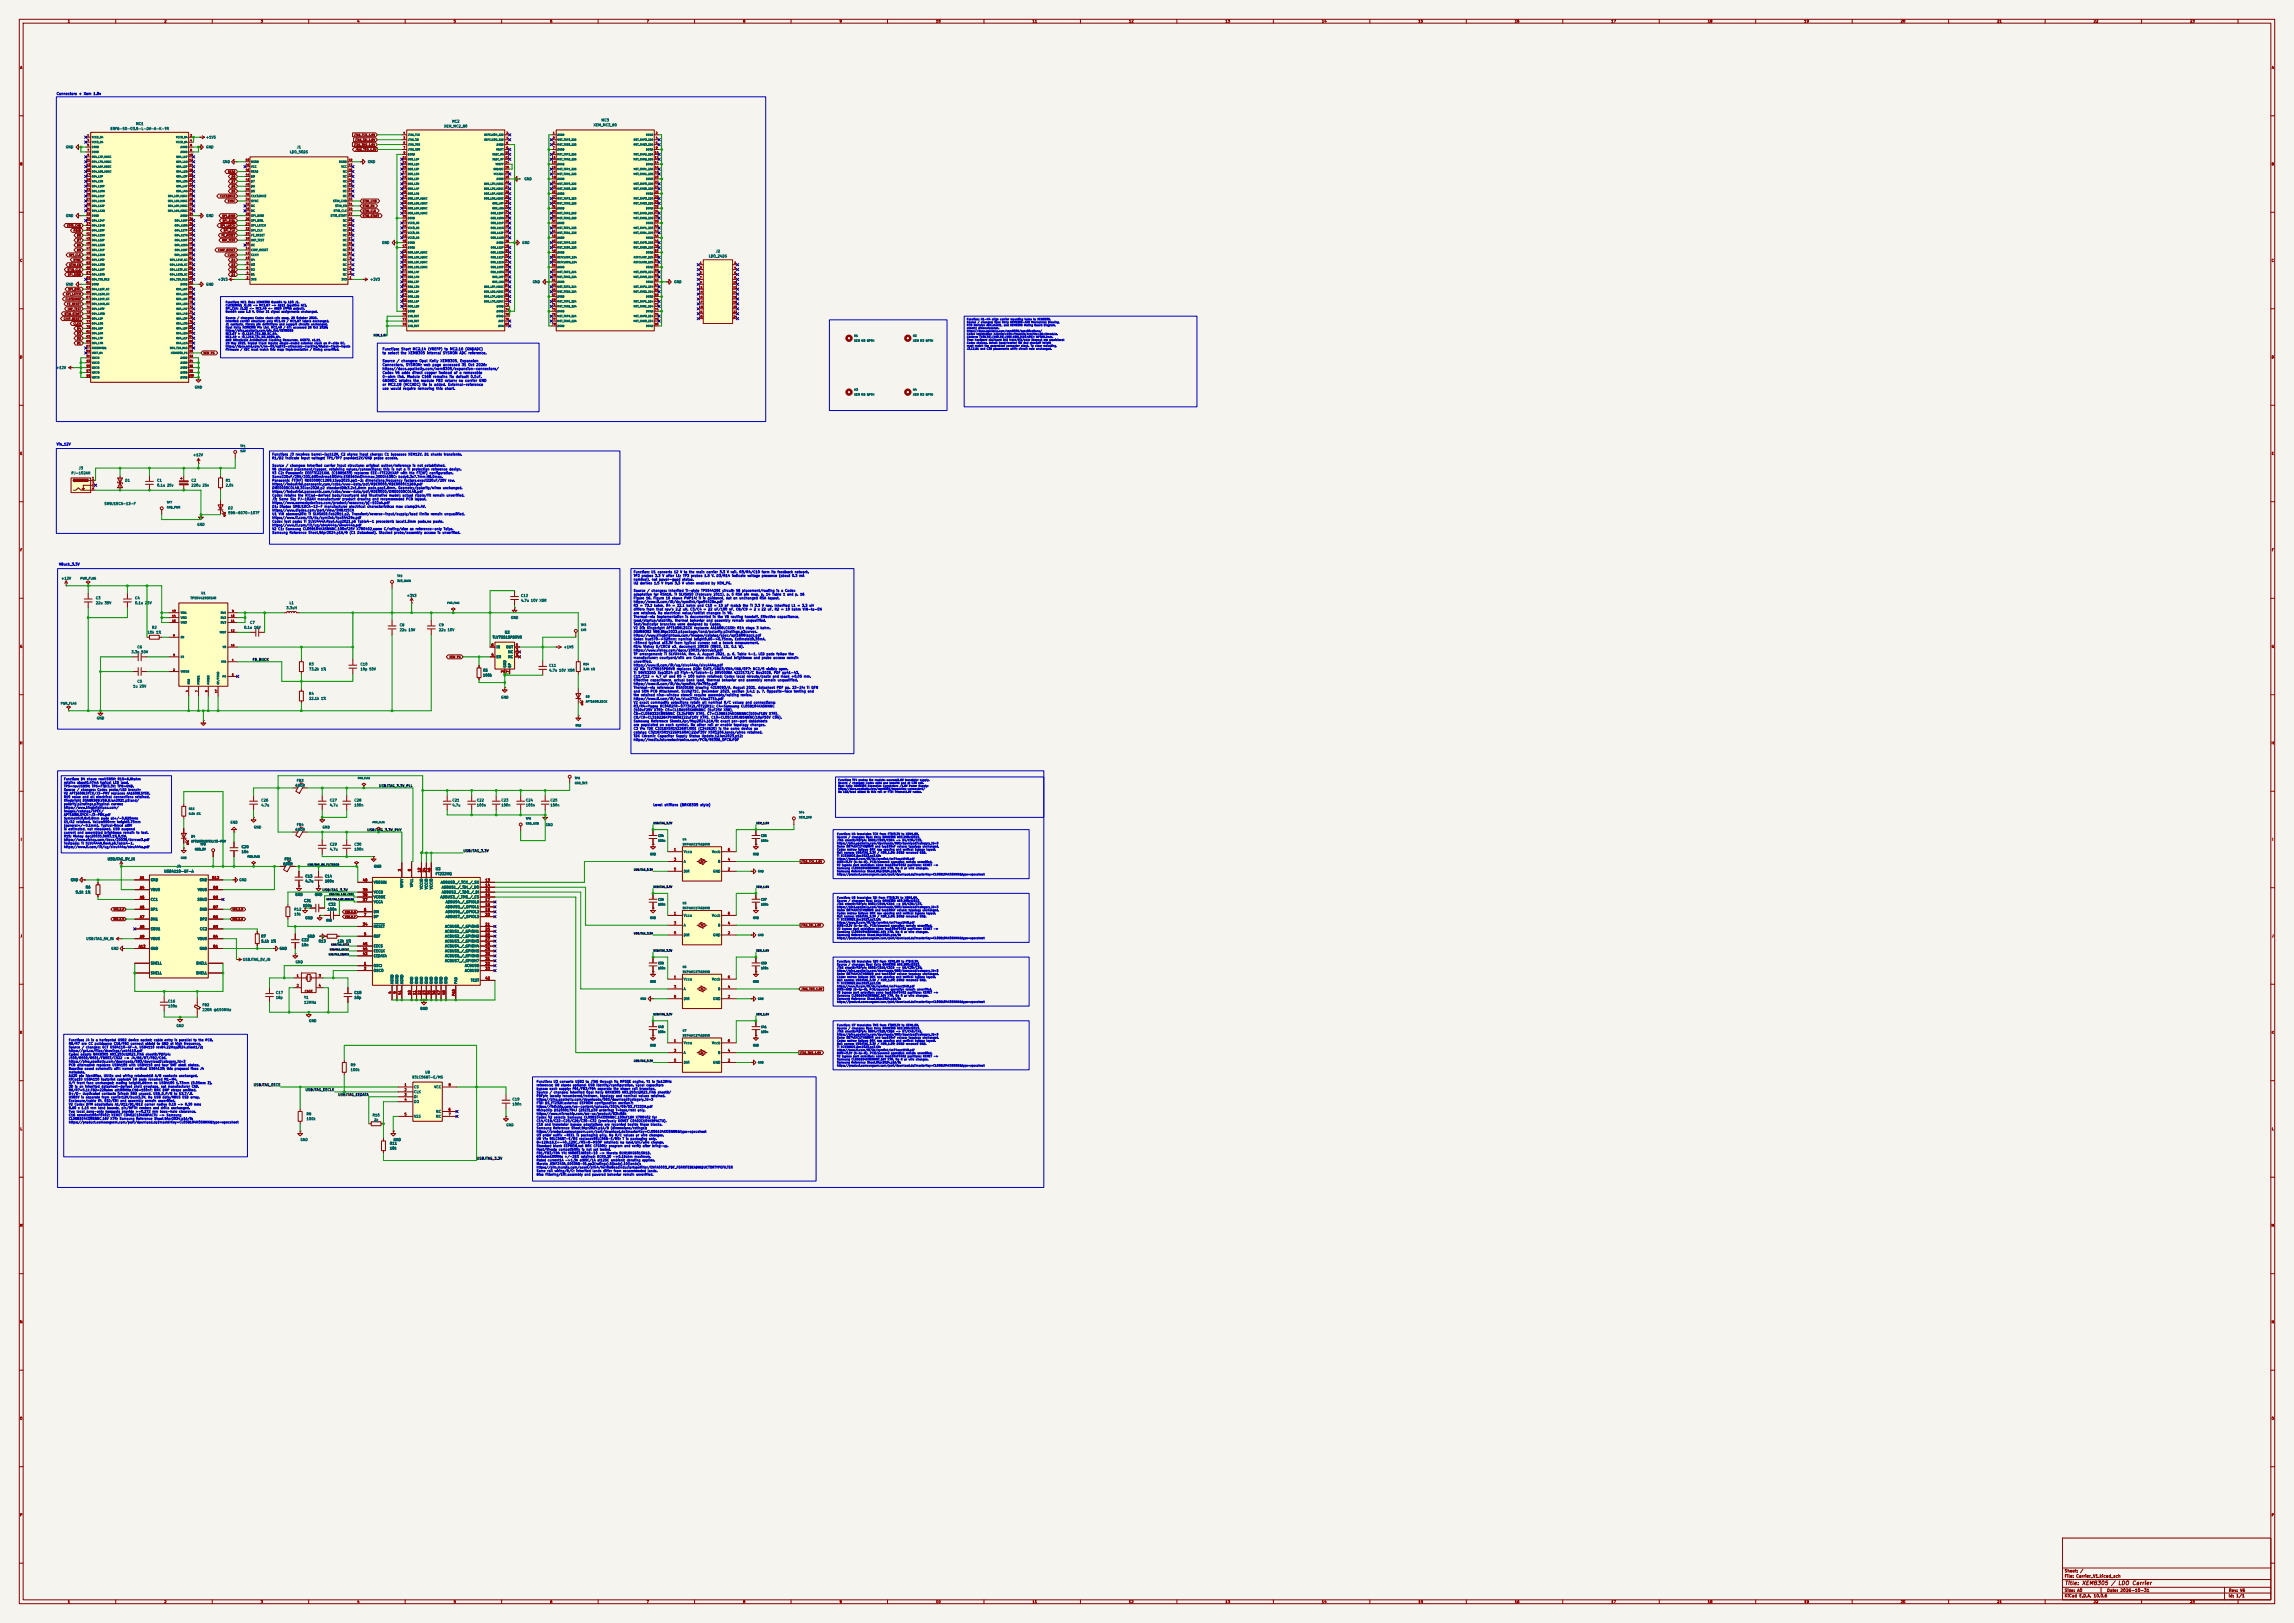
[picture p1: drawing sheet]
<svg xmlns="http://www.w3.org/2000/svg" width="1189mm" height="841mm" viewBox="0 0 1189 841" stroke-linecap="round" stroke-linejoin="round" font-family="sans-serif">
<defs><g id="words">
<text font-size="2" fill="#840000" x="1070" y="822">Title: XEM8305 / LDO Carrier</text>
<g font-size="1.5" fill="#840000">
<text x="1070" y="815">Sheet: /</text>
<text x="1070" y="818">File: Carrier_V1.kicad_sch</text>
<text x="1070" y="825">Size: A0</text>
<text x="1092" y="825">Date: 2026-10-31</text>
<text x="1155" y="825">Rev: V6</text>
<text x="1070" y="828">KiCad E.D.A. 10.0.6</text>
<text x="1155" y="828">Id: 1/1</text>
</g>
<g font-size="1.3" fill="#840000">
<text x="35" y="12">1</text>
<text x="85" y="12">2</text>
<text x="135" y="12">3</text>
<text x="185" y="12">4</text>
<text x="235" y="12">5</text>
<text x="285" y="12">6</text>
<text x="335" y="12">7</text>
<text x="385" y="12">8</text>
<text x="435" y="12">9</text>
<text x="485" y="12">10</text>
<text x="535" y="12">11</text>
<text x="585" y="12">12</text>
<text x="635" y="12">13</text>
<text x="685" y="12">14</text>
<text x="735" y="12">15</text>
<text x="785" y="12">16</text>
<text x="835" y="12">17</text>
<text x="885" y="12">18</text>
<text x="935" y="12">19</text>
<text x="985" y="12">20</text>
<text x="1035" y="12">21</text>
<text x="1085" y="12">22</text>
<text x="1135" y="12">23</text>
<text x="10" y="36">A</text>
<text x="1177" y="36">A</text>
<text x="10" y="86">B</text>
<text x="1177" y="86">B</text>
<text x="10" y="136">C</text>
<text x="1177" y="136">C</text>
<text x="10" y="186">D</text>
<text x="1177" y="186">D</text>
<text x="10" y="236">E</text>
<text x="1177" y="236">E</text>
<text x="10" y="286">F</text>
<text x="1177" y="286">F</text>
<text x="10" y="336">G</text>
<text x="1177" y="336">G</text>
<text x="10" y="386">H</text>
<text x="1177" y="386">H</text>
<text x="11" y="436">I</text>
<text x="1178" y="436">I</text>
<text x="10" y="486">J</text>
<text x="1177" y="486">J</text>
<text x="10" y="536">K</text>
<text x="1177" y="536">K</text>
<text x="10" y="586">L</text>
<text x="1177" y="586">L</text>
<text x="10" y="636">M</text>
<text x="1177" y="636">M</text>
<text x="10" y="686">N</text>
<text x="1177" y="686">N</text>
<text x="10" y="736">O</text>
<text x="1177" y="736">O</text>
<text x="10" y="786">P</text>
<text x="1177" y="786">P</text>
<text x="35" y="831">1</text>
<text x="85" y="831">2</text>
<text x="135" y="831">3</text>
<text x="185" y="831">4</text>
<text x="235" y="831">5</text>
<text x="285" y="831">6</text>
<text x="335" y="831">7</text>
<text x="385" y="831">8</text>
<text x="435" y="831">9</text>
<text x="485" y="831">10</text>
<text x="535" y="831">11</text>
<text x="585" y="831">12</text>
<text x="635" y="831">13</text>
<text x="685" y="831">14</text>
<text x="735" y="831">15</text>
<text x="785" y="831">16</text>
<text x="835" y="831">17</text>
<text x="885" y="831">18</text>
<text x="935" y="831">19</text>
<text x="985" y="831">20</text>
<text x="1035" y="831">21</text>
<text x="1085" y="831">22</text>
<text x="1135" y="831">23</text>
</g>
<g font-size="1.3" fill="#0000c2">
<text x="29" y="50">Connectors + Xem 1.8v</text>
<text x="198" y="182">Function: Short MC2.14 (VREFP) to MC2.16 (GNDADC)</text>
<text x="198" y="184">to select the XEM8305 internal SYSMON ADC reference.</text>
<text x="198" y="188">Source / changes: Opal Kelly XEM8305, Expansion</text>
<text x="198" y="190">Connectors, SYSMON; web page accessed 31 Oct 2026:</text>
<text x="198" y="192">https://docs.opalkelly.com/xem8305/expansion-connectors/</text>
<text x="198" y="194">Codex V6 adds direct copper instead of a removable</text>
<text x="198" y="196">0-ohm link. Module C168 remains its default 0.1uF.</text>
<text x="198" y="198">GNDADC retains the module FB2 return; no carrier GND</text>
<text x="198" y="200">or MC2.18 (VCCADC) tie is added. External-reference</text>
<text x="198" y="202">use would require removing this short.</text>
<text x="29" y="231">Vin_12V</text>
<text x="30" y="293">VBuck_3.3V</text>
<text x="338" y="418">Level shifters (BRK8305 style)</text>
</g>
<g font-size="1.3" fill="#006464">
<text x="70" y="65">MC1</text>
<text x="234" y="64">MC2</text>
<text x="308" y="66">XEM_MC3_80</text>
<text x="312" y="63">MC3</text>
<text x="57" y="68">ERF6-50-03.5-L-DV-A-K-TR</text>
<text x="230" y="66">XEM_MC2_80</text>
<text x="34" y="77">GND</text>
<text x="107" y="72">+1V5</text>
<text x="107" y="77">GND</text>
<text x="154" y="77">J1</text>
<text x="150" y="80">LDO_50DS</text>
<text x="115" y="85">GND</text>
<text x="190" y="85">GND</text>
<text x="272" y="94">GND</text>
<text x="34" y="113">GND</text>
<text x="107" y="113">GND</text>
<text x="198" y="127">GND</text>
<text x="270" y="127">GND</text>
<text x="371" y="131">J2</text>
<text x="367" y="134">LDO_24DS</text>
<text x="34" y="148">GND</text>
<text x="107" y="148">GND</text>
<text x="113" y="146">+3V3</text>
<text x="192" y="146">+3V3</text>
<text x="276" y="147">GND</text>
<text x="349" y="147">GND</text>
<text x="29" y="191">+12V</text>
<text x="101" y="202">GND</text>
<text x="100" y="237">+12V</text>
<text x="41" y="244">J3</text>
<text x="37" y="246">PJ-102AH</text>
<text x="65" y="250">D1</text>
<text x="81" y="250">C1</text>
<text x="99" y="250">C2</text>
<text x="117" y="250">R1</text>
<text x="81" y="252">0.1u 25v</text>
<text x="99" y="252">220u 25v</text>
<text x="117" y="252">2.0k</text>
<text x="54" y="262">SMBJ15CA-13-F</text>
<text x="118" y="264">D2</text>
<text x="118" y="267">598-8070-107F</text>
<text x="102" y="273">GND</text>
<text x="32" y="301">+12V</text>
<text x="50" y="311">C3</text>
<text x="70" y="311">C4</text>
<text x="211" y="310">+3V3</text>
<text x="270" y="310">C12</text>
<text x="50" y="313">22u 35V</text>
<text x="70" y="313">0.1u 25V</text>
<text x="148" y="316">3.3uH</text>
<text x="150" y="313">L1</text>
<text x="270" y="312">4.7u 10V X5R</text>
<text x="129" y="324">C7</text>
<text x="265" y="321">GND</text>
<text x="76" y="329">10k 1%</text>
<text x="79" y="326">R2</text>
<text x="126" y="326">0.1u 16V</text>
<text x="207" y="325">C8</text>
<text x="207" y="327">22u 10V</text>
<text x="227" y="325">C9</text>
<text x="227" y="327">22u 10V</text>
<text x="261" y="329">U2</text>
<text x="255" y="331">TLV75515PDRVR</text>
<text x="68" y="339">3.3n 50V</text>
<text x="71" y="336">C6</text>
<text x="257" y="341">EN</text>
<text x="257" y="336">IN</text>
<text x="262" y="336">OUT</text>
<text x="263" y="339">NC</text>
<text x="263" y="341">NC</text>
<text x="292" y="336">+1V5</text>
<text x="160" y="345">R3</text>
<text x="160" y="348">73.2k 1%</text>
<text x="187" y="345">C10</text>
<text x="187" y="348">10p 50V</text>
<text x="263" y="346" transform="rotate(-90 263 346)">GND</text>
<text x="265" y="346" transform="rotate(-90 265 346)">EP</text>
<text x="284" y="346">C11</text>
<text x="250" y="348">R5</text>
<text x="250" y="351">100k</text>
<text x="284" y="348">4.7u 10V X5R</text>
<text x="69" y="357">1u 25V</text>
<text x="71" y="354">C5</text>
<text x="160" y="360">R4</text>
<text x="160" y="363">22.1k 1%</text>
<text x="260" y="362">GND</text>
<text x="50" y="373">GND</text>
<text x="153" y="408">600R</text>
<text x="154" y="405">FB3</text>
<text x="135" y="416">C26</text>
<text x="135" y="418">4.7u</text>
<text x="171" y="416">C27</text>
<text x="171" y="418">4.7u</text>
<text x="183" y="416">C28</text>
<text x="183" y="418">100n</text>
<text x="234" y="416">C21</text>
<text x="234" y="418">4.7u</text>
<text x="247" y="416">C22</text>
<text x="247" y="418">100n</text>
<text x="260" y="416">C23</text>
<text x="260" y="418">100n</text>
<text x="272" y="416">C24</text>
<text x="272" y="418">100n</text>
<text x="285" y="416">C25</text>
<text x="285" y="418">100n</text>
<text x="119" y="427">GND</text>
<text x="131" y="430">GND</text>
<text x="153" y="431">600R</text>
<text x="154" y="428">FB4</text>
<text x="167" y="430">GND</text>
<text x="283" y="428">GND</text>
<text x="125" y="440">C20</text>
<text x="125" y="442">10n</text>
<text x="171" y="438">C29</text>
<text x="171" y="441">4.7u</text>
<text x="183" y="438">C30</text>
<text x="183" y="441">100n</text>
<text x="354" y="442">Vcca</text>
<text x="369" y="442">Vccb</text>
<text x="56" y="446">USBJTAG_5V_IN</text>
<text x="91" y="450">J4</text>
<text x="147" y="449">600R</text>
<text x="147" y="446">FB1</text>
<text x="194" y="450">GND</text>
<text x="354" y="447">A</text>
<text x="372" y="447">B</text>
<text x="85" y="452">USB4110-GF-A</text>
<text x="158" y="455">C13</text>
<text x="168" y="455">C14</text>
<text x="226" y="451">U3</text>
<text x="226" y="454">FT232HQ</text>
<text x="354" y="452">DIR</text>
<text x="369" y="452">GND</text>
<text x="37" y="457">GND</text>
<text x="44" y="461">R6</text>
<text x="78" y="457">GND</text>
<text x="78" y="462">VBUS</text>
<text x="102" y="462">VBUS</text>
<text x="103" y="457">GND</text>
<text x="124" y="457">GND</text>
<text x="158" y="458">4.7u</text>
<text x="168" y="458">100n</text>
<text x="194" y="458">VREGIN</text>
<text x="209" y="460" transform="rotate(-90 209 460)">VPHY</text>
<text x="214" y="460" transform="rotate(-90 214 460)">VPLL</text>
<text x="219" y="461" transform="rotate(-90 219 461)">VCCIO</text>
<text x="222" y="461" transform="rotate(-90 222 461)">VCCIO</text>
<text x="224" y="461" transform="rotate(-90 224 461)">VCCIO</text>
<text x="228" y="458">ADBUS0_/_TCK_/_SK</text>
<text x="229" y="461">ADBUS1_/_TDI_/_DO</text>
<text x="39" y="463">5.1k 1%</text>
<text x="78" y="467">CC1</text>
<text x="102" y="467">SBU2</text>
<text x="153" y="465">GND</text>
<text x="157" y="468">C31</text>
<text x="163" y="465">GND</text>
<text x="194" y="466">VCORE</text>
<text x="194" y="463">VCCD</text>
<text x="228" y="466">ADBUS3_/_TMS_/_CS</text>
<text x="229" y="463">ADBUS2_/_TDO_/_DI</text>
<text x="78" y="472">DP1</text>
<text x="103" y="472">DN2</text>
<text x="152" y="472">R12</text>
<text x="157" y="470">100n</text>
<text x="170" y="472">100n</text>
<text x="170" y="470">C32</text>
<text x="194" y="473">DM</text>
<text x="194" y="468">VCCA</text>
<text x="231" y="468">ADBUS4_/_GPIOL0</text>
<text x="231" y="471">ADBUS5_/_GPIOL1</text>
<text x="231" y="473">ADBUS6_/_GPIOL2</text>
<text x="78" y="477">DN1</text>
<text x="103" y="477">DP2</text>
<text x="152" y="475">10k</text>
<text x="158" y="477">GND</text>
<text x="194" y="476">DP</text>
<text x="231" y="476">ADBUS7_/_GPIOL3</text>
<text x="354" y="475">Vcca</text>
<text x="369" y="475">Vccb</text>
<text x="78" y="482">SBU1</text>
<text x="103" y="482">CC2</text>
<text x="194" y="481">RESET</text>
<text x="231" y="481">ACBUS0_/_GPIOH0</text>
<text x="231" y="484">ACBUS1_/_GPIOH1</text>
<text x="354" y="480">A</text>
<text x="354" y="485">DIR</text>
<text x="369" y="485">GND</text>
<text x="372" y="480">B</text>
<text x="45" y="487">USBJTAG_5V_IN</text>
<text x="78" y="487">VBUS</text>
<text x="102" y="487">VBUS</text>
<text x="135" y="486">R7</text>
<text x="135" y="489">5.1k 1%</text>
<text x="156" y="488">C33</text>
<text x="156" y="491">10n</text>
<text x="159" y="486">GND</text>
<text x="165" y="489">R13</text>
<text x="175" y="489">12k 1%</text>
<text x="194" y="486">REF</text>
<text x="194" y="491">EECS</text>
<text x="231" y="486">ACBUS2_/_GPIOH2</text>
<text x="231" y="489">ACBUS3_/_GPIOH3</text>
<text x="231" y="491">ACBUS4_/_GPIOH4</text>
<text x="57" y="492">GND</text>
<text x="78" y="492">GND</text>
<text x="103" y="492">GND</text>
<text x="145" y="492">GND</text>
<text x="194" y="496">EEDATA</text>
<text x="194" y="494">EECLK</text>
<text x="231" y="494">ACBUS5_/_GPIOH5</text>
<text x="231" y="496">ACBUS6_/_GPIOH6</text>
<text x="78" y="500">SHELL</text>
<text x="101" y="500">SHELL</text>
<text x="126" y="498">USBJTAG_5V_IN</text>
<text x="153" y="499">GND</text>
<text x="194" y="501">OSCI</text>
<text x="194" y="504">OSCO</text>
<text x="231" y="499">ACBUS7_/_GPIOH7</text>
<text x="241" y="501">ACBUS8</text>
<text x="241" y="504">ACBUS9</text>
<text x="78" y="505">SHELL</text>
<text x="101" y="505">SHELL</text>
<text x="244" y="509">TEST</text>
<text x="354" y="508">Vcca</text>
<text x="369" y="508">Vccb</text>
<text x="143" y="515">C17</text>
<text x="183" y="515">C18</text>
<text x="204" y="510" transform="rotate(-90 204 510)">AGND</text>
<text x="207" y="510" transform="rotate(-90 207 510)">AGND</text>
<text x="209" y="510" transform="rotate(-90 209 510)">AGND</text>
<text x="214" y="510" transform="rotate(-90 214 510)">GND</text>
<text x="217" y="510" transform="rotate(-90 217 510)">GND</text>
<text x="219" y="510" transform="rotate(-90 219 510)">GND</text>
<text x="222" y="510" transform="rotate(-90 222 510)">GND</text>
<text x="224" y="510" transform="rotate(-90 224 510)">GND</text>
<text x="227" y="510" transform="rotate(-90 227 510)">GND</text>
<text x="230" y="510" transform="rotate(-90 230 510)">GND</text>
<text x="232" y="510" transform="rotate(-90 232 510)">GND</text>
<text x="237" y="510" transform="rotate(-90 237 510)">PAD</text>
<text x="354" y="513">A</text>
<text x="372" y="513">B</text>
<text x="87" y="520">C16</text>
<text x="105" y="522">FB2</text>
<text x="143" y="518">18p</text>
<text x="157" y="518">Y1</text>
<text x="157" y="520">12MHz</text>
<text x="183" y="518">18p</text>
<text x="354" y="518">DIR</text>
<text x="369" y="518">GND</text>
<text x="87" y="522">100n</text>
<text x="105" y="524">220R @100MHz</text>
<text x="218" y="524">GND</text>
<text x="91" y="532">GND</text>
<text x="160" y="530">GND</text>
<text x="354" y="541">Vcca</text>
<text x="369" y="541">Vccb</text>
<text x="354" y="546">A</text>
<text x="354" y="552">DIR</text>
<text x="369" y="552">GND</text>
<text x="372" y="546">B</text>
<text x="182" y="553">R9</text>
<text x="182" y="555">100k</text>
<text x="220" y="557">U8</text>
<text x="213" y="559">93LC56BT-E/MS</text>
<text x="214" y="564">CS</text>
<text x="214" y="567">CLK</text>
<text x="214" y="569">DI</text>
<text x="225" y="564">VCC</text>
<text x="214" y="572">DO</text>
<text x="265" y="571">C19</text>
<text x="265" y="573">100n</text>
<text x="159" y="578">R8</text>
<text x="159" y="581">100k</text>
<text x="193" y="579">R10</text>
<text x="194" y="581">2k</text>
<text x="214" y="579">VSS</text>
<text x="226" y="577">NC</text>
<text x="226" y="579">NC</text>
<text x="262" y="584">GND</text>
<text x="156" y="592">GND</text>
<text x="202" y="593">R11</text>
<text x="204" y="592">GND</text>
<text x="202" y="596">10k</text>
</g>
<g font-size="1.3" fill="#a90000">
<text x="48" y="249">1</text>
<text x="48" y="251">3</text>
<text x="48" y="254">2</text>
<text x="255" y="335">6</text>
<text x="267" y="335">1</text>
<text x="255" y="340">4</text>
<text x="267" y="338">2</text>
<text x="267" y="340">5</text>
<text x="261" y="349" transform="rotate(-90 261 349)">3</text>
<text x="264" y="349" transform="rotate(-90 264 349)">7</text>
<text x="349" y="441">1</text>
<text x="377" y="441">6</text>
<text x="349" y="446">3</text>
<text x="377" y="446">4</text>
<text x="72" y="456">A1</text>
<text x="110" y="456">B12</text>
<text x="208" y="452" transform="rotate(-90 208 452)">3</text>
<text x="213" y="452" transform="rotate(-90 213 452)">8</text>
<text x="218" y="452" transform="rotate(-90 218 452)">12</text>
<text x="221" y="452" transform="rotate(-90 221 452)">24</text>
<text x="223" y="452" transform="rotate(-90 223 452)">46</text>
<text x="349" y="451">5</text>
<text x="377" y="451">2</text>
<text x="72" y="461">A4</text>
<text x="110" y="461">B9</text>
<text x="188" y="457">40</text>
<text x="251" y="457">13</text>
<text x="251" y="460">14</text>
<text x="72" y="466">A5</text>
<text x="110" y="466">B8</text>
<text x="188" y="467">37</text>
<text x="188" y="465">38</text>
<text x="188" y="462">39</text>
<text x="251" y="462">15</text>
<text x="251" y="465">16</text>
<text x="251" y="467">17</text>
<text x="72" y="471">A6</text>
<text x="110" y="471">B7</text>
<text x="188" y="472">6</text>
<text x="251" y="470">18</text>
<text x="251" y="472">19</text>
<text x="72" y="476">A7</text>
<text x="110" y="476">B6</text>
<text x="188" y="480">34</text>
<text x="188" y="475">7</text>
<text x="251" y="475">20</text>
<text x="251" y="480">21</text>
<text x="349" y="474">1</text>
<text x="349" y="479">3</text>
<text x="377" y="479">4</text>
<text x="377" y="474">6</text>
<text x="72" y="481">A8</text>
<text x="110" y="481">B5</text>
<text x="188" y="485">5</text>
<text x="251" y="482">25</text>
<text x="251" y="485">26</text>
<text x="349" y="484">5</text>
<text x="377" y="484">2</text>
<text x="72" y="491">A12</text>
<text x="72" y="486">A9</text>
<text x="110" y="491">B1</text>
<text x="110" y="486">B4</text>
<text x="188" y="490">45</text>
<text x="251" y="488">27</text>
<text x="251" y="490">28</text>
<text x="188" y="495">43</text>
<text x="188" y="493">44</text>
<text x="251" y="493">29</text>
<text x="251" y="495">30</text>
<text x="251" y="498">31</text>
<text x="188" y="500">1</text>
<text x="188" y="503">2</text>
<text x="251" y="500">32</text>
<text x="251" y="503">33</text>
<text x="154" y="507">1</text>
<text x="165" y="507">3</text>
<text x="251" y="508">42</text>
<text x="349" y="507">1</text>
<text x="377" y="507">6</text>
<text x="154" y="512">2</text>
<text x="165" y="512">4</text>
<text x="203" y="515" transform="rotate(-90 203 515)">4</text>
<text x="206" y="515" transform="rotate(-90 206 515)">9</text>
<text x="208" y="516" transform="rotate(-90 208 516)">41</text>
<text x="213" y="516" transform="rotate(-90 213 516)">10</text>
<text x="216" y="516" transform="rotate(-90 216 516)">11</text>
<text x="218" y="516" transform="rotate(-90 218 516)">22</text>
<text x="221" y="516" transform="rotate(-90 221 516)">23</text>
<text x="223" y="516" transform="rotate(-90 223 516)">35</text>
<text x="226" y="516" transform="rotate(-90 226 516)">36</text>
<text x="228" y="516" transform="rotate(-90 228 516)">47</text>
<text x="231" y="516" transform="rotate(-90 231 516)">48</text>
<text x="349" y="512">3</text>
<text x="377" y="512">4</text>
<text x="236" y="516" transform="rotate(-90 236 516)">PAD</text>
<text x="349" y="517">5</text>
<text x="377" y="517">2</text>
<text x="349" y="540">1</text>
<text x="349" y="545">3</text>
<text x="377" y="545">4</text>
<text x="377" y="540">6</text>
<text x="349" y="550">5</text>
<text x="377" y="550">2</text>
<text x="209" y="563">1</text>
<text x="232" y="563">8</text>
<text x="209" y="566">2</text>
<text x="209" y="568">3</text>
<text x="209" y="571">4</text>
<text x="232" y="576">6</text>
<text x="209" y="578">5</text>
<text x="232" y="578">7</text>
</g>
<g font-size="1.3" fill="#0f0f0f">
<text x="131" y="343">FB_BUCK</text>
<text x="196" y="408">USBJTAG_3.3V_PLL</text>
<text x="190" y="431">USBJTAG_3.3V_PHY</text>
<text x="240" y="442">USBJTAG_3.3V</text>
<text x="167" y="462">USBJTAG_3.3V</text>
<text x="131" y="563">USBJTAG_EECS</text>
<text x="158" y="566">USBJTAG_EECLK</text>
<text x="175" y="568">USBJTAG_EEDATA</text>
<text x="247" y="601">USBJTAG_3.3V</text>
</g>
<g font-size="1.2" fill="#0000c2">
<text x="141" y="236">Function: J3 receives barrel-jack12V. C2 stores input charge; C1 bypasses XEM12V. D1 shunts transients.</text>
<text x="141" y="238">R1/D2 indicate input voltage; TP1/TP7 provide12V/GND probe access.</text>
<text x="141" y="242">Source / changes: Inherited carrier input structure; original author/reference is not established.</text>
<text x="141" y="244">V6 changed placement/copper, retaining values/connections; this is not a TI protection reference design.</text>
<text x="141" y="246">V3 C2: Panasonic EEEFTE221XAL (C1881633) replaces EEE-FTE221XAP with the FT[HF] configuration.</text>
<text x="141" y="248">Same220uF/25V/20%,600mArms100kHz,ESR160mOhmmax,2000h105C; body6.3x7.7mm,H8.0max.</text>
<text x="141" y="250">Panasonic FT[HF] RDE0000C1269,1Sep2025,pp1-2: dimensions,frequency factors,exact220uF/25V row.</text>
<text x="141" y="252">https://industrial.panasonic.com/cdbs/www-data/pdf/RDE0000/RDE0000C1269.pdf</text>
<text x="141" y="254">DME0000COL48,30Jan2026,p2 standardD8:3.2x1.6mm pads,gap1.8mm. Geometry/polarity/wires unchanged.</text>
<text x="141" y="256">https://industrial.panasonic.com/cdbs/www-data/pdf/RDE0000/DME0000COL48.pdf</text>
<text x="141" y="258">Codex retains the KiCad-derived body/courtyard and illustrative model; actual ripple/fit remain unverified.</text>
<text x="141" y="259">J3: Same Sky PJ-102AH manufacturer product drawing and recommended PCB layout.</text>
<text x="141" y="261">https://www.sameskydevices.com/product/resource/pj-102ah.pdf</text>
<text x="141" y="263">D1: Diodes SMBJ15CA-13-F manufacturer electrical characteristics: max clamp24.4V.</text>
<text x="141" y="265">https://www.diodes.com/part/view/SMBJ15CA</text>
<text x="141" y="267">U1 VIN absmax20V: TI SLVSAS0,Feb2011,p2. Transient/reverse-input/supply/load limits remain unqualified.</text>
<text x="141" y="269">https://www.ti.com/lit/ds/symlink/tps54429e.pdf</text>
<text x="141" y="271">Codex test pads: TI SLVU444A,RevA,Aug2021,p6 Table4-1 precedent; local1.5mm pads,no paste.</text>
<text x="141" y="273">https://www.ti.com/lit/ug/slvu444a/slvu444a.pdf</text>
<text x="141" y="275">V2 C1: Samsung CL05B104KA5NNNC,100nF25V X7R0402,same C/rating/size as reference-only Taiyo.</text>
<text x="141" y="277">Samsung Reference Sheet,9Apr2024,p1A/B (C1 Datasheet). Stacked probe/assembly access is unverified.</text>
<text x="328" y="297">Function: U1 converts 12 V to the main carrier 3.3 V rail. R3/R4/C10 form its feedback network.</text>
<text x="328" y="299">TP2 probes 3.3 V after L1; TP3 probes 1.5 V. D3/R14 indicate voltage presence (about 0.3 mA</text>
<text x="328" y="301">nominal), not power-good status.</text>
<text x="328" y="303">U2 derives 1.5 V from 3.3 V when enabled by XEM_PG.</text>
<text x="328" y="307">Source / changes: Inherited TI-style TPS54429E circuit; V6 placement/routing is a Codex</text>
<text x="328" y="309">adaptation for RSA16. TI SLVSAS0 (February 2011), p. 5 RSA pin map, p. 14 Table 1 and p. 16</text>
<text x="328" y="311">Figure 16. Figure 16 shows PWP14; it is guidance, not an unchanged RSA layout.</text>
<text x="328" y="313">https://www.ti.com/lit/ds/symlink/tps54429e.pdf</text>
<text x="328" y="315">R3 = 73.2 kohm, R4 = 22.1 kohm and C10 = 10 pF match the TI 3.3 V row. Inherited L1 = 3.3 uH</text>
<text x="328" y="317">differs from that row's 2.2 uH. C3/C4 = 22 uF/100 nF, C8/C9 = 2 x 22 uF, R2 = 10 kohm VIN-to-EN</text>
<text x="328" y="319">are retained. No electrical value/netlist changes in V6.</text>
<text x="328" y="320">Thermal-via implementation is documented in the V6 routing handoff. Effective capacitance,</text>
<text x="328" y="322">load/startup/stability, thermal behavior and assembly remain unqualified.</text>
<text x="328" y="324">Test/indicator branches were designed by Codex.</text>
<text x="328" y="326">V2 D3: Kingbright APT1608LZGCK replaces AA1608LCGSK; R14 stays 3 kohm.</text>
<text x="328" y="328">DSAN8392 V8B,8Apr2023,p1package/land/polarity,p2ratings,p3curves.</text>
<text x="328" y="330">https://www.kingbrightusa.com/images/catalog/spec/apt1608lzgck.pdf</text>
<text x="328" y="332">Green hue570-&gt;525nm; nominal height0.60-&gt;0.75mm. Estimated0.30mA,</text>
<text x="328" y="334">~15mcd typical at3.3V from typical curves; not a bench measurement.</text>
<text x="328" y="336">R14: Vishay D/CRCW e3, document 20035 (0603, 1%, 0.1 W).</text>
<text x="328" y="338">https://www.vishay.com/docs/20035/dcrcwe3.pdf</text>
<text x="328" y="340">TP arrangement: TI SLVU444A, Rev. A, August 2021, p. 6, Table 4-1. LED pads follow the</text>
<text x="328" y="342">manufacturer; courtyard/silk are Codex choices. Actual brightness and probe access remain</text>
<text x="328" y="344">unverified.</text>
<text x="328" y="346">https://www.ti.com/lit/ug/slvu444a/slvu444a.pdf</text>
<text x="328" y="348">U2 V2: TLV75515PDRVR replaces DQN; OUT1/GND3/EN4/IN6/EP7; NC2/5 visibly open.</text>
<text x="328" y="349">TI SBVS320D Sep2024 p3 Fig4-4/Table4-1; DRV0006A 4222173/C Nov2025, PDF pp41-43.</text>
<text x="328" y="351">C11/C12 = 4.7 uF and R5 = 100 kohm retained; Codex local reroute/paste and mask +0.05 mm.</text>
<text x="328" y="353">Effective capacitance, actual bank load, thermal behavior and assembly remain unqualified.</text>
<text x="328" y="355">https://www.ti.com/lit/ds/symlink/tlv755p.pdf</text>
<text x="328" y="357">Thermal-via reference: RSA0016B drawing 4219093/A, August 2021, datasheet PDF pp. 23-24; TI QFN</text>
<text x="328" y="359">and SON PCB Attachment, SLUA271C, December 2023, section 3.4.1 p. 7. Opposite-face tenting and</text>
<text x="328" y="361">the retained nine-window stencil require assembly/voiding review.</text>
<text x="328" y="363">https://www.ti.com/lit/an/slua271b/slua271b.pdf</text>
<text x="328" y="365">V2 exact commodity selections retain all nominal R/C values and connections:</text>
<text x="328" y="367">R3/R4=Yageo RC0402FR-0773K2L/0722K1L; C4=Samsung CL05B104KA5NNNC</text>
<text x="328" y="369">(100nF25V X7R); C5=CL10A105KA8NNNC (1uF25V X5R),</text>
<text x="328" y="371">C6=CL05B332KB5NNNC (3.3nF50V X7R), C7=CL05B104KO5NNNC(100nF16V X7R),</text>
<text x="328" y="373">C8/C9=CL31B226KPHNNNE(22uF10V</text>
<text x="328" y="375">Samsung Reference Sheets,Apr/May2024,p1A/B; exact per-part datasheets</text>
<text x="328" y="376">are populated on each symbol. No other rail or enable topology changes.</text>
<text x="369" y="373">C10=CL05C100JB5NNNC(10pF50V C0G).</text>
<text x="328" y="378">C3 V4: TDK C3216X5R1V226MTJ00E (C342620) is the same device as</text>
<text x="328" y="380">catalog C3216X5R1V226M160AC;22uF35V X5R1206,lands/wires retained.</text>
<text x="328" y="382">TDK Ceramic Capacitor Supply Status Update,12Jan2023,p12:</text>
<text x="328" y="384">https://media.futureelectronics.com/PCN/95306_SPCN.PDF</text>
<text x="33" y="405">Function: D4 shows rawUSB5V; R15=6.8kohm</text>
<text x="33" y="406">retains about0.47mA typical LED load.</text>
<text x="33" y="408">TP5=rawUSB5V; TP6=FTDI3.3V; TP8=GND.</text>
<text x="33" y="410">Source / changes: Codex probe/LED branch;</text>
<text x="33" y="412">V2 APT1608LSYCK/J3-PRV replaces AA1608LSYSK.</text>
<text x="33" y="414">R15 value and all electrical connections retained.</text>
<text x="33" y="416">Kingbright DSAN8389,V5B,6Jan2021,p1land/</text>
<text x="33" y="417">polarity,p2ratings,p3typical curves:</text>
<text x="33" y="419">https://www.kingbrightusa.com/</text>
<text x="33" y="421">images/catalog/SPEC/</text>
<text x="33" y="423">APT1608LSYCK-J3-PRV.pdf</text>
<text x="33" y="425">Symmetric0.8x0.8mm pads at+/-0.825mm;</text>
<text x="33" y="427">K1/A2 retained. Yellow590nm; height0.75mm</text>
<text x="33" y="429">(general+/-0.1mm). Typical~6mcd at5V</text>
<text x="33" y="430">is estimated, not measured. USB suspend</text>
<text x="33" y="432">current and assembled brightness remain to test.</text>
<text x="33" y="434">R15: Vishay doc20035,0603,1%,0.1W.</text>
<text x="33" y="436">https://www.vishay.com/docs/20035/dcrcwe3.pdf</text>
<text x="33" y="438">Testpads: TI SLVU444A,RevA,p6,Table4-1.</text>
<text x="33" y="440">https://www.ti.com/lit/ug/slvu444a/slvu444a.pdf</text>
<text x="36" y="540">Function: J4 is a horizontal USB2 device socket; cable entry is parallel to the PCB.</text>
<text x="36" y="542">R6/R7 are CC pulldowns; C16/FB2 connect shield to GND at high frequency.</text>
<text x="36" y="543">Source / changes: GCT USB4110-GF-A, USB4110 revB4,22May2024,sheet1/2:</text>
<text x="36" y="545">https://gct.co/files/drawings/usb4110.pdf</text>
<text x="36" y="547">Codex adapts BRK8305 A03,25Oct2023,JTAG sheet8/PDFp4:</text>
<text x="36" y="549">J500/R500/R501/FB503/C522 -&gt; J4/R6/R7/FB2/C16.</text>
<text x="36" y="551">https://pins.opalkelly.com/downloads/583/download?category_id=3</text>
<text x="36" y="553">PCB alternative replaces USB4105 with USB4110 and four SMT shell stakes.</text>
<text x="36" y="555">Baseline saved schematic still named vertical USB4120; this proposal fixes J4</text>
<text x="36" y="556">metadata.</text>
<text x="36" y="558">All20 pin identities, UUIDs and wiring retained;16 A/B contacts unchanged.</text>
<text x="36" y="560">KiCad10 USB4110 footprint copied;4 SH pads renamed M1-M4.</text>
<text x="36" y="562">X/Y front face unchanged; mating height1.68mm vs USB4105 1.73mm (0.05mm Z).</text>
<text x="36" y="564">3D is an inherited datasheet-derived shell envelope, not manufacturer CAD.</text>
<text x="278" y="561">Function: U3 converts USB2 to JTAG through its MPSSE engine. Y1 is its12MHz</text>
<text x="278" y="563">reference; U8 stores optional USB identity/configuration. Local capacitors</text>
<text x="36" y="566">R6/R7=5.1k,FB2=220ohm at100MHz,C16=100nF; BRK DNP straps omitted.</text>
<text x="36" y="568">D+/D- duplicated contacts joined; SBU unused. USB_D_P/N to U3.7/.6.</text>
<text x="36" y="569">USB5V is separate from carrier12V/buck3.3V. No USB data/VBUS ESD array.</text>
<text x="278" y="565">bypass each supply; FB1/FB3/FB4 separate the shown rail branches.</text>
<text x="278" y="567">Source / changes: inherited Opal Kelly BRK8305 A03,25Oct2023,JTAG sheet8/</text>
<text x="278" y="569">PDFp4; locally renumbered/redrawn, topology and nominal values retained.</text>
<text x="36" y="571">Enclosure/cable fit, ESD/EMI and assembly remain unverified.</text>
<text x="36" y="573">V2 Codex DFM adaptation: A1/A12/B1/B12 corner radius 0.15 -&gt; 0.30 mm;</text>
<text x="36" y="575">0.60 x 1.15 mm land bounds, pin/NPTH centers and drills unchanged.</text>
<text x="278" y="571">https://pins.opalkelly.com/downloads/583/download?category_id=3</text>
<text x="278" y="572">FTDI DS_FT232H,external EEPROM configuration section7:</text>
<text x="278" y="574">https://ftdichip.com/wp-content/uploads/2024/09/DS_FT232H.pdf</text>
<text x="36" y="577">Two local zone-only keepouts provide &gt;=0.272 mm boss-hole clearance.</text>
<text x="36" y="579">C16 remains100nF0402; KEMET C0402C104K8PACTU -&gt; Samsung</text>
<text x="36" y="581">CL05B104KO5NNNC,16V X7R; Samsung Reference Sheet,9Apr2024,p1A/B:</text>
<text x="278" y="576">Microchip DS20001794J (2023),p39 ordering: T=tape/reel only.</text>
<text x="278" y="578">https://www.microchip.com/en-us/product/93lc56b</text>
<text x="278" y="580">Codex V2 selects Samsung CL05B104KO5NNNC,100nF16V X7R0402 for</text>
<text x="278" y="582">C14/C19/C22-C25/C28/C30-C32 (previously KEMET C0402C104K8PACTU).</text>
<text x="36" y="582">https://product.samsungsem.com/part/download.do?masterKey=CL05B104KO5NNN&amp;type=specsheet</text>
<text x="278" y="584">C16 and translator bypass adaptations are recorded beside those blocks.</text>
<text x="278" y="585">Samsung Reference Sheet,9Apr2024,p1A/B (dimensions/ratings):</text>
<text x="278" y="587">https://product.samsungsem.com/part/download.do?masterKey=CL05B104KO5NNN&amp;type=specsheet</text>
<text x="278" y="589">U3 order suffix -REEL is packaging only. No R/C values or wire changes.</text>
<text x="278" y="591">U8 V4: 93LC56BT-E/MS replaces93LC56B-E/MS; T is packaging only.</text>
<text x="278" y="593">B=128x16,E=-40..125C,/MS=8-MSOP retained; no land/pin/wire change.</text>
<text x="278" y="595">Standard blank EEPROM,not BRK CFG001; program and verify after bring-up.</text>
<text x="278" y="596">Host/Vivado compatibility is not yet tested.</text>
<text x="278" y="598">FB1/FB3/FB4 V4: MI0603J601R-10 -&gt; Murata BLM18KG601SN1D.</text>
<text x="278" y="600">600ohm100MHz +/-25% retained; DCR0.20 -&gt;0.15ohm maximum.</text>
<text x="278" y="602">Rated current1A -&gt;1.3A at85C/1A at125C ambient; derating applies.</text>
<text x="278" y="604">Murata JENF243A_0003AN-01,pp2(ratings),5(body),10(lands):</text>
<text x="278" y="606">https://pim.murata.com/asset/pim4/ferriteBeadInductortypefilter/ENFA0003_PDF_FERRITEBEADINDUCTORTYPEFILTER</text>
<text x="278" y="608">Same rail wiring/R/C; inherited lands differ from recommended lands.</text>
<text x="278" y="609">Bias filtering/EMI,assembly and powered behavior remain unverified.</text>
</g>
<g font-size="1.1" fill="#006464">
<text x="42" y="301">PWR_FLAG</text>
<text x="99" y="311">TPS54429ERSAR</text>
<text x="104" y="308">U1</text>
<text x="31" y="365">PWR_FLAG</text>
</g>
<text font-size="1.1" fill="#840000" x="158" y="515">CASE</text>
<g font-size="1" fill="#a90000">
<text x="45" y="71">1</text>
<text x="98" y="71">2</text>
<text x="209" y="70">1</text>
<text x="262" y="70">2</text>
<text x="286" y="70">1</text>
<text x="340" y="70">2</text>
<text x="45" y="73">3</text>
<text x="45" y="76">5</text>
<text x="98" y="73">4</text>
<text x="98" y="76">6</text>
<text x="209" y="72">3</text>
<text x="209" y="75">5</text>
<text x="209" y="77">7</text>
<text x="262" y="72">4</text>
<text x="262" y="75">6</text>
<text x="262" y="77">8</text>
<text x="286" y="72">3</text>
<text x="286" y="75">5</text>
<text x="286" y="77">7</text>
<text x="340" y="72">4</text>
<text x="340" y="75">6</text>
<text x="340" y="77">8</text>
<text x="45" y="84">11</text>
<text x="45" y="79">7</text>
<text x="45" y="81">9</text>
<text x="98" y="81">10</text>
<text x="98" y="84">12</text>
<text x="98" y="79">8</text>
<text x="127" y="84">50</text>
<text x="181" y="84">49</text>
<text x="208" y="82">11</text>
<text x="209" y="80">9</text>
<text x="262" y="80">10</text>
<text x="262" y="82">12</text>
<text x="286" y="82">11</text>
<text x="286" y="80">9</text>
<text x="339" y="80">10</text>
<text x="339" y="82">12</text>
<text x="45" y="86">13</text>
<text x="45" y="89">15</text>
<text x="98" y="86">14</text>
<text x="98" y="89">16</text>
<text x="127" y="89">46</text>
<text x="127" y="86">48</text>
<text x="181" y="89">45</text>
<text x="181" y="86">47</text>
<text x="208" y="85">13</text>
<text x="208" y="87">15</text>
<text x="208" y="90">17</text>
<text x="262" y="85">14</text>
<text x="262" y="87">16</text>
<text x="262" y="90">18</text>
<text x="286" y="85">13</text>
<text x="286" y="87">15</text>
<text x="286" y="90">17</text>
<text x="339" y="85">14</text>
<text x="339" y="87">16</text>
<text x="339" y="90">18</text>
<text x="45" y="91">17</text>
<text x="45" y="94">19</text>
<text x="98" y="91">18</text>
<text x="98" y="94">20</text>
<text x="127" y="94">42</text>
<text x="127" y="91">44</text>
<text x="181" y="94">41</text>
<text x="181" y="91">43</text>
<text x="208" y="93">19</text>
<text x="208" y="95">21</text>
<text x="262" y="93">20</text>
<text x="262" y="95">22</text>
<text x="286" y="93">19</text>
<text x="286" y="95">21</text>
<text x="339" y="93">20</text>
<text x="339" y="95">22</text>
<text x="45" y="96">21</text>
<text x="45" y="99">23</text>
<text x="45" y="101">25</text>
<text x="98" y="96">22</text>
<text x="98" y="99">24</text>
<text x="98" y="101">26</text>
<text x="127" y="101">36</text>
<text x="127" y="99">38</text>
<text x="127" y="96">40</text>
<text x="181" y="101">35</text>
<text x="181" y="99">37</text>
<text x="181" y="96">39</text>
<text x="208" y="98">23</text>
<text x="208" y="100">25</text>
<text x="262" y="98">24</text>
<text x="262" y="100">26</text>
<text x="286" y="98">23</text>
<text x="286" y="100">25</text>
<text x="339" y="98">24</text>
<text x="339" y="100">26</text>
<text x="45" y="104">27</text>
<text x="45" y="106">29</text>
<text x="98" y="104">28</text>
<text x="98" y="106">30</text>
<text x="127" y="106">32</text>
<text x="127" y="104">34</text>
<text x="181" y="106">31</text>
<text x="181" y="104">33</text>
<text x="208" y="103">27</text>
<text x="208" y="105">29</text>
<text x="208" y="108">31</text>
<text x="262" y="103">28</text>
<text x="262" y="105">30</text>
<text x="262" y="108">32</text>
<text x="286" y="103">27</text>
<text x="286" y="105">29</text>
<text x="286" y="108">31</text>
<text x="339" y="103">28</text>
<text x="339" y="105">30</text>
<text x="339" y="108">32</text>
<text x="45" y="109">31</text>
<text x="45" y="112">33</text>
<text x="98" y="109">32</text>
<text x="98" y="112">34</text>
<text x="127" y="112">28</text>
<text x="127" y="109">30</text>
<text x="181" y="112">27</text>
<text x="181" y="109">29</text>
<text x="208" y="110">33</text>
<text x="208" y="113">35</text>
<text x="262" y="110">34</text>
<text x="262" y="113">36</text>
<text x="286" y="110">33</text>
<text x="286" y="113">35</text>
<text x="339" y="110">34</text>
<text x="339" y="113">36</text>
<text x="45" y="114">35</text>
<text x="45" y="117">37</text>
<text x="45" y="119">39</text>
<text x="98" y="114">36</text>
<text x="98" y="117">38</text>
<text x="98" y="119">40</text>
<text x="127" y="119">22</text>
<text x="127" y="117">24</text>
<text x="127" y="114">26</text>
<text x="181" y="119">21</text>
<text x="181" y="117">23</text>
<text x="181" y="114">25</text>
<text x="208" y="115">37</text>
<text x="208" y="118">39</text>
<text x="262" y="115">38</text>
<text x="262" y="118">40</text>
<text x="286" y="115">37</text>
<text x="286" y="118">39</text>
<text x="339" y="115">38</text>
<text x="339" y="118">40</text>
<text x="45" y="122">41</text>
<text x="45" y="124">43</text>
<text x="98" y="122">42</text>
<text x="98" y="124">44</text>
<text x="127" y="124">18</text>
<text x="127" y="122">20</text>
<text x="181" y="124">17</text>
<text x="181" y="122">19</text>
<text x="208" y="120">41</text>
<text x="208" y="123">43</text>
<text x="208" y="126">45</text>
<text x="262" y="120">42</text>
<text x="262" y="123">44</text>
<text x="262" y="126">46</text>
<text x="286" y="120">41</text>
<text x="286" y="123">43</text>
<text x="286" y="126">45</text>
<text x="339" y="120">42</text>
<text x="339" y="123">44</text>
<text x="339" y="126">46</text>
<text x="45" y="127">45</text>
<text x="45" y="129">47</text>
<text x="45" y="132">49</text>
<text x="98" y="127">46</text>
<text x="98" y="129">48</text>
<text x="98" y="132">50</text>
<text x="127" y="132">12</text>
<text x="127" y="129">14</text>
<text x="127" y="127">16</text>
<text x="181" y="132">11</text>
<text x="181" y="129">13</text>
<text x="181" y="127">15</text>
<text x="208" y="128">47</text>
<text x="208" y="131">49</text>
<text x="262" y="128">48</text>
<text x="262" y="131">50</text>
<text x="286" y="128">47</text>
<text x="286" y="131">49</text>
<text x="339" y="128">48</text>
<text x="339" y="131">50</text>
<text x="45" y="134">51</text>
<text x="45" y="137">53</text>
<text x="98" y="134">52</text>
<text x="98" y="137">54</text>
<text x="127" y="134">10</text>
<text x="128" y="137">8</text>
<text x="181" y="137">7</text>
<text x="181" y="134">9</text>
<text x="208" y="133">51</text>
<text x="208" y="136">53</text>
<text x="262" y="133">52</text>
<text x="262" y="136">54</text>
<text x="286" y="133">51</text>
<text x="286" y="136">53</text>
<text x="339" y="133">52</text>
<text x="339" y="136">54</text>
<text x="363" y="137">1</text>
<text x="380" y="137">2</text>
<text x="45" y="140">55</text>
<text x="45" y="142">57</text>
<text x="98" y="140">56</text>
<text x="98" y="142">58</text>
<text x="128" y="142">4</text>
<text x="128" y="140">6</text>
<text x="181" y="142">3</text>
<text x="181" y="140">5</text>
<text x="208" y="138">55</text>
<text x="208" y="141">57</text>
<text x="208" y="143">59</text>
<text x="262" y="138">56</text>
<text x="262" y="141">58</text>
<text x="262" y="143">60</text>
<text x="286" y="138">55</text>
<text x="286" y="141">57</text>
<text x="286" y="143">59</text>
<text x="339" y="138">56</text>
<text x="339" y="141">58</text>
<text x="339" y="143">60</text>
<text x="363" y="140">3</text>
<text x="363" y="142">5</text>
<text x="380" y="140">4</text>
<text x="380" y="142">6</text>
<text x="45" y="145">59</text>
<text x="45" y="147">61</text>
<text x="45" y="150">63</text>
<text x="98" y="145">60</text>
<text x="98" y="147">62</text>
<text x="98" y="150">64</text>
<text x="128" y="145">2</text>
<text x="181" y="145">1</text>
<text x="208" y="146">61</text>
<text x="208" y="148">63</text>
<text x="262" y="146">62</text>
<text x="262" y="148">64</text>
<text x="286" y="146">61</text>
<text x="286" y="148">63</text>
<text x="339" y="146">62</text>
<text x="339" y="148">64</text>
<text x="362" y="150">11</text>
<text x="363" y="145">7</text>
<text x="363" y="147">9</text>
<text x="380" y="147">10</text>
<text x="380" y="150">12</text>
<text x="380" y="145">8</text>
<text x="45" y="152">65</text>
<text x="45" y="155">67</text>
<text x="98" y="152">66</text>
<text x="98" y="155">68</text>
<text x="208" y="151">65</text>
<text x="208" y="153">67</text>
<text x="262" y="151">66</text>
<text x="262" y="153">68</text>
<text x="286" y="151">65</text>
<text x="286" y="153">67</text>
<text x="339" y="151">66</text>
<text x="339" y="153">68</text>
<text x="362" y="152">13</text>
<text x="362" y="155">15</text>
<text x="380" y="152">14</text>
<text x="380" y="155">16</text>
<text x="45" y="157">69</text>
<text x="45" y="160">71</text>
<text x="98" y="157">70</text>
<text x="98" y="160">72</text>
<text x="208" y="156">69</text>
<text x="208" y="159">71</text>
<text x="208" y="161">73</text>
<text x="262" y="156">70</text>
<text x="262" y="159">72</text>
<text x="262" y="161">74</text>
<text x="286" y="156">69</text>
<text x="286" y="159">71</text>
<text x="286" y="161">73</text>
<text x="339" y="156">70</text>
<text x="339" y="159">72</text>
<text x="339" y="161">74</text>
<text x="362" y="157">17</text>
<text x="362" y="160">19</text>
<text x="380" y="157">18</text>
<text x="380" y="160">20</text>
<text x="45" y="162">73</text>
<text x="45" y="165">75</text>
<text x="45" y="167">77</text>
<text x="98" y="162">74</text>
<text x="98" y="165">76</text>
<text x="98" y="167">78</text>
<text x="208" y="164">75</text>
<text x="208" y="166">77</text>
<text x="262" y="164">76</text>
<text x="262" y="166">78</text>
<text x="286" y="164">75</text>
<text x="286" y="166">77</text>
<text x="339" y="164">76</text>
<text x="339" y="166">78</text>
<text x="362" y="162">21</text>
<text x="362" y="165">23</text>
<text x="380" y="162">22</text>
<text x="380" y="165">24</text>
<text x="45" y="170">79</text>
<text x="45" y="173">81</text>
<text x="98" y="170">80</text>
<text x="98" y="173">82</text>
<text x="208" y="169">79</text>
<text x="262" y="169">80</text>
<text x="286" y="169">79</text>
<text x="339" y="169">80</text>
<text x="45" y="175">83</text>
<text x="45" y="178">85</text>
<text x="98" y="175">84</text>
<text x="98" y="178">86</text>
<text x="45" y="180">87</text>
<text x="45" y="183">89</text>
<text x="45" y="185">91</text>
<text x="98" y="180">88</text>
<text x="98" y="183">90</text>
<text x="98" y="185">92</text>
<text x="45" y="188">93</text>
<text x="45" y="190">95</text>
<text x="98" y="188">94</text>
<text x="98" y="190">96</text>
<text x="45" y="193">97</text>
<text x="45" y="195">99</text>
<text x="98" y="195">100</text>
<text x="98" y="193">98</text>
<text x="89" y="317">13</text>
<text x="120" y="317">9</text>
<text x="89" y="320">14</text>
<text x="89" y="322">15</text>
<text x="120" y="320">10</text>
<text x="120" y="322">11</text>
<text x="120" y="327">12</text>
<text x="90" y="330">6</text>
<text x="120" y="335">16</text>
<text x="90" y="340">3</text>
<text x="90" y="348">2</text>
<text x="120" y="343">1</text>
<text x="120" y="350">5</text>
<text x="98" y="359" transform="rotate(-90 98 359)">4</text>
<text x="103" y="359" transform="rotate(-90 103 359)">7</text>
<text x="108" y="359" transform="rotate(-90 108 359)">8</text>
<text x="113" y="359" transform="rotate(-90 113 359)">17</text>
</g>
<g font-size="1" fill="#840000">
<text x="183" y="71">JTAG_TCK_1.8V</text>
<text x="183" y="76">JTAG_TMS_1.8V</text>
<text x="184" y="73">JTAG_TDI_1.8V</text>
<text x="184" y="78">JTAG_TDO_1.8V</text>
<text x="118" y="90">READ</text>
<text x="120" y="92">D8</text>
<text x="120" y="95">D7</text>
<text x="120" y="97">D6</text>
<text x="120" y="100">D5</text>
<text x="114" y="102">CLK32MHZ</text>
<text x="118" y="105">SYNC</text>
<text x="188" y="108">STIM_EN</text>
<text x="188" y="105">STIM_CHB</text>
<text x="115" y="113">SPI_DINR</text>
<text x="188" y="110">STIM_CLK</text>
<text x="188" y="113">STIM_START</text>
<text x="35" y="118">STIM_CHB</text>
<text x="114" y="118">SPI_LATCH</text>
<text x="115" y="115">SPI_DINL</text>
<text x="38" y="120">READ</text>
<text x="40" y="123">D8</text>
<text x="40" y="125">D7</text>
<text x="115" y="123">FE_RESET</text>
<text x="115" y="125">IMP_TEST</text>
<text x="116" y="120">SPI_CLK</text>
<text x="40" y="128">D6</text>
<text x="40" y="130">D5</text>
<text x="113" y="130">CHIP_RESET</text>
<text x="36" y="133">SPI_CLK</text>
<text x="38" y="135">SYNC</text>
<text x="118" y="133">CLKH</text>
<text x="120" y="135">D4</text>
<text x="35" y="141">STIM_CLK</text>
<text x="35" y="143">SPI_DINR</text>
<text x="36" y="138">STIM_EN</text>
<text x="120" y="141">D2</text>
<text x="120" y="138">D3</text>
<text x="120" y="143">D1</text>
<text x="34" y="156">CLK32MHZ</text>
<text x="34" y="153">SPI_LATCH</text>
<text x="35" y="151">SPI_DINL</text>
<text x="35" y="158">FE_RESET</text>
<text x="35" y="161">IMP_TEST</text>
<text x="33" y="166">CHIP_RESET</text>
<text x="33" y="163">STIM_START</text>
<text x="38" y="168">CLKH</text>
<text x="40" y="171">D4</text>
<text x="40" y="174">D3</text>
<text x="40" y="179">D1</text>
<text x="40" y="176">D2</text>
<text x="105" y="184">XEM PG</text>
<text x="233" y="341">XEM PG</text>
<text x="415" y="447">JTAG_TCK_1.8V</text>
<text x="415" y="480">JTAG_TDI_1.8V</text>
<text x="415" y="513">JTAG_TDO_1.8V</text>
<text x="414" y="546">JTAG_TMS_1.8V</text>
</g>
<g font-size="1" fill="#006464">
<text x="130" y="90">READ</text>
<text x="130" y="87">VCC</text>
<text x="130" y="85">DGND</text>
<text x="176" y="85">DGND</text>
<text x="177" y="87">VCC</text>
<text x="178" y="90">NC</text>
<text x="130" y="95">D7</text>
<text x="130" y="92">D8</text>
<text x="178" y="95">NC</text>
<text x="178" y="92">NC</text>
<text x="130" y="100">D5</text>
<text x="130" y="97">D6</text>
<text x="178" y="100">NC</text>
<text x="178" y="97">NC</text>
<text x="130" y="107">NC</text>
<text x="130" y="105">SYNC</text>
<text x="130" y="102">CLK32MHZ</text>
<text x="172" y="105">STIM_CHB</text>
<text x="174" y="107">STIM_EN</text>
<text x="178" y="102">NC</text>
<text x="130" y="113">SPI_DINR</text>
<text x="130" y="110">NC</text>
<text x="171" y="113">STIM_START</text>
<text x="173" y="110">STIM_CLK</text>
<text x="130" y="118">SPI_LATCH</text>
<text x="130" y="115">SPI_DINL</text>
<text x="178" y="118">NC</text>
<text x="178" y="115">NC</text>
<text x="130" y="125">IMP_TEST</text>
<text x="130" y="123">FE_RESET</text>
<text x="130" y="120">SPI_CLK</text>
<text x="178" y="125">NC</text>
<text x="178" y="123">NC</text>
<text x="178" y="120">NC</text>
<text x="130" y="130">CHIP_RESET</text>
<text x="130" y="128">NC</text>
<text x="178" y="130">NC</text>
<text x="178" y="128">NC</text>
<text x="130" y="138">D3</text>
<text x="130" y="135">D4</text>
<text x="130" y="133">CLKH</text>
<text x="178" y="138">NC</text>
<text x="178" y="135">NC</text>
<text x="178" y="133">NC</text>
<text x="130" y="143">D1</text>
<text x="130" y="140">D2</text>
<text x="178" y="143">NC</text>
<text x="178" y="140">NC</text>
<text x="130" y="146">3V3</text>
<text x="177" y="146">3V3</text>
<text x="443" y="175">H1</text>
<text x="443" y="177">XEM M3 NPTH</text>
<text x="473" y="175">H2</text>
<text x="473" y="177">XEM M3 NPTH</text>
<text x="443" y="203">H3</text>
<text x="473" y="203">H4</text>
<text x="443" y="205">XEM M3 NPTH</text>
<text x="473" y="205">XEM M3 NPTH</text>
<text x="124" y="232">TP1</text>
<text x="124" y="234">12V</text>
<text x="86" y="261">TP7</text>
<text x="86" y="264">GND_PWR</text>
<text x="206" y="299">TP2</text>
<text x="206" y="302">3V3_MAIN</text>
<text x="94" y="318">VIN1</text>
<text x="94" y="321">VIN2</text>
<text x="94" y="323">VIN3</text>
<text x="114" y="318">SW1</text>
<text x="114" y="321">SW2</text>
<text x="114" y="323">SW3</text>
<text x="114" y="328">VBST</text>
<text x="301" y="325">TP3</text>
<text x="301" y="327">1V5</text>
<text x="94" y="331">EN</text>
<text x="115" y="336">VO</text>
<text x="94" y="341">SS</text>
<text x="115" y="344">VFB</text>
<text x="302" y="345">R14</text>
<text x="302" y="347">3.0k 1%</text>
<text x="94" y="349">VREG5</text>
<text x="115" y="351">PG</text>
<text x="99" y="355" transform="rotate(-90 99 355)">GND</text>
<text x="104" y="355" transform="rotate(-90 104 355)">PGND1</text>
<text x="109" y="355" transform="rotate(-90 109 355)">PGND2</text>
<text x="114" y="355" transform="rotate(-90 114 355)">EP/PGND</text>
<text x="304" y="362">D3</text>
<text x="304" y="364">APT1608LZGCK</text>
<text x="298" y="377">GND</text>
<text x="298" y="404">TP6</text>
<text x="298" y="407">USB_3V3</text>
<text x="98" y="420">R15</text>
<text x="98" y="422">6.8k 1%</text>
<text x="272" y="425">TP8</text>
<text x="414" y="422">TP4</text>
<text x="414" y="424">XEM_1V8</text>
<text x="272" y="427">GND_USB</text>
<text x="99" y="434">D4</text>
<text x="99" y="437">APT1608LSYCK/J3-PRV</text>
<text x="341" y="434">C34</text>
<text x="341" y="436">100n</text>
<text x="354" y="436">U4</text>
<text x="394" y="434">C35</text>
<text x="394" y="436">100n</text>
<text x="101" y="441">USB_5V</text>
<text x="104" y="438">TP5</text>
<text x="337" y="443">GND</text>
<text x="354" y="438">SN74AXC1T45DBVR</text>
<text x="390" y="443">GND</text>
<text x="94" y="445">GND</text>
<text x="393" y="452">GND</text>
<text x="341" y="467">C36</text>
<text x="394" y="467">C37</text>
<text x="341" y="469">100n</text>
<text x="354" y="469">U5</text>
<text x="354" y="471">SN74AXC1T45DBVR</text>
<text x="394" y="469">100n</text>
<text x="169" y="478">GND</text>
<text x="337" y="476">GND</text>
<text x="390" y="476">GND</text>
<text x="393" y="485">GND</text>
<text x="341" y="500">C38</text>
<text x="341" y="502">100n</text>
<text x="354" y="502">U6</text>
<text x="394" y="500">C39</text>
<text x="394" y="502">100n</text>
<text x="337" y="509">GND</text>
<text x="354" y="504">SN74AXC1T45DBVR</text>
<text x="390" y="509">GND</text>
<text x="332" y="518">GND</text>
<text x="393" y="518">GND</text>
<text x="341" y="533">C40</text>
<text x="394" y="533">C41</text>
<text x="341" y="535">100n</text>
<text x="354" y="535">U7</text>
<text x="354" y="537">SN74AXC1T45DBVR</text>
<text x="394" y="535">100n</text>
<text x="337" y="542">GND</text>
<text x="390" y="542">GND</text>
<text x="393" y="551">GND</text>
</g>
<g font-size="1" fill="#0000c2">
<text x="117" y="157">Function: MC1 links XEM8305 Bank64 to LDO J1.</text>
<text x="117" y="159">CLK32MHZ: J1.36 -&gt; MC1.67 -&gt; AD21 (positive GC).</text>
<text x="117" y="161">SPI_CLK: J1.22 &lt;- MC1.49 &lt;- AB20 (FPGA output).</text>
<text x="117" y="162">Bank64 uses 1.5 V. Other 21 signal assignments unchanged.</text>
<text x="117" y="166">Source / changes: Codex clock-pin swap, 25 October 2026.</text>
<text x="117" y="167">Inherited carrier structure; only MC1.49 / MC1.67 labels exchanged.</text>
<text x="501" y="166">Function: H1-H4 align carrier mounting holes to XEM8305.</text>
<text x="501" y="168">Source / changes: Opal Kelly XEM8305-AXX Mechanical Drawing,</text>
<text x="117" y="169">J1 contacts, library pin definitions and support circuits unchanged.</text>
<text x="117" y="170">Opal Kelly XEM8305 Pin List, MC1.49 / 67; accessed 25 Oct 2026:</text>
<text x="117" y="172">https://pins.opalkelly.com/pin_list/XEM8305</text>
<text x="117" y="174">MC1.67 = IO_L11P_T1U_N8_GC_64.</text>
<text x="501" y="169">PCB Revision AXX,sheet1, and XEM8305 Mating Board Diagram,</text>
<text x="501" y="171">sheet1; dimensionsmm.</text>
<text x="501" y="172">https://docs.opalkelly.com/xem8305/specifications/</text>
<text x="501" y="174">Codex registration Xcarrier=101+Ymodule,Ycarrier=26+Xmodule.</text>
<text x="117" y="175">MC1.49 = IO_L21N_T3L_N5_AD8N_64.</text>
<text x="117" y="177">AMD UltraScale Architecture Clocking Resources, UG572, v1.11,</text>
<text x="117" y="179">29 May 2025, Global Clock Inputs: single-ended external clock on P-side GC.</text>
<text x="501" y="175">Centers: (105,35),(150,35),(105,105),(150,105); NPTH3.2mm.</text>
<text x="501" y="177">7mm hardware courtyard and track/via/pour keepout are provisional</text>
<text x="501" y="178">Codex choices. Actual head/washer OD and standoff height</text>
<text x="501" y="180">must match the assembled connector stack. To clear mounting,</text>
<text x="117" y="180">https://docs.amd.com/r/en-US/ug572-ultrascale-clocking/Global-Clock-Inputs</text>
<text x="117" y="182">Firmware / XDC must match this map; implementation / timing unverified.</text>
<text x="501" y="181">J3,C2,D1 and C35 placements shift; circuit nets unchanged.</text>
<text x="434" y="405">Function: TP4 probes the module-sourced1.8V translator supply.</text>
<text x="434" y="406">Source / changes: Codex adds one passive pad at C35 rail.</text>
<text x="434" y="408">Opal Kelly XEM8305 Expansion Connectors /1.8V Power Supply:</text>
<text x="434" y="409">https://docs.opalkelly.com/xem8305/expansion-connectors/</text>
<text x="434" y="411">No LED/load added to this rail or FTDI internal1.8V nodes.</text>
<text x="434" y="433">Function: U4 translates TCK from FTDI3.3V to XEM1.8V.</text>
<text x="434" y="435">Source / changes: Opal Kelly BRK8305 A03,25Oct2023,</text>
<text x="434" y="436">JTAG sheet8/PDFp4: U500/C503/C504 -&gt; U4/C34/C35.</text>
<text x="434" y="438">https://pins.opalkelly.com/downloads/583/download?category_id=3</text>
<text x="434" y="439">Same SN74AXC1T45DBVR and two100nF values; topology unchanged.</text>
<text x="434" y="441">Codex redraw follows BRK row spacing and vertical bypass layout.</text>
<text x="434" y="443">Rail names: USBJTAG_3.3V / XEM_1.8V; DGND renamed GND.</text>
<text x="434" y="444">TI SCES882E,Dec2023,pp3,18:</text>
<text x="434" y="446">https://www.ti.com/lit/ds/symlink/sn74axc1t45.pdf</text>
<text x="434" y="447">DIR5=3.3V (A-to-B). PCB/powered operation remain unverified.</text>
<text x="434" y="449">V2 bypass part selection: same two100nF0402 positions; KEMET -&gt;</text>
<text x="434" y="451">Samsung CL05B104KO5NNNC,16V X7R. No R or wire changes.</text>
<text x="434" y="452">Samsung Reference Sheet,9Apr2024,p1A/B:</text>
<text x="434" y="454">https://product.samsungsem.com/part/download.do?masterKey=CL05B104KO5NNN&amp;type=specsheet</text>
<text x="434" y="466">Function: U5 translates TDI from FTDI3.3V to XEM1.8V.</text>
<text x="434" y="468">Source / changes: Opal Kelly BRK8305 A03,25Oct2023,</text>
<text x="434" y="469">JTAG sheet8/PDFp4: U502/C515/C516 -&gt; U5/C36/C37.</text>
<text x="434" y="471">https://pins.opalkelly.com/downloads/583/download?category_id=3</text>
<text x="434" y="472">Same SN74AXC1T45DBVR and two100nF values; topology unchanged.</text>
<text x="434" y="474">Codex redraw follows BRK row spacing and vertical bypass layout.</text>
<text x="434" y="476">Rail names: USBJTAG_3.3V / XEM_1.8V; DGND renamed GND.</text>
<text x="434" y="477">TI SCES882E,Dec2023,pp3,18:</text>
<text x="434" y="479">https://www.ti.com/lit/ds/symlink/sn74axc1t45.pdf</text>
<text x="434" y="480">DIR5=3.3V (A-to-B). PCB/powered operation remain unverified.</text>
<text x="434" y="482">V2 bypass part selection: same two100nF0402 positions; KEMET -&gt;</text>
<text x="434" y="484">Samsung CL05B104KO5NNNC,16V X7R. No R or wire changes.</text>
<text x="434" y="485">Samsung Reference Sheet,9Apr2024,p1A/B:</text>
<text x="434" y="487">https://product.samsungsem.com/part/download.do?masterKey=CL05B104KO5NNN&amp;type=specsheet</text>
<text x="434" y="499">Function: U6 translates TDO from XEM1.8V to FTDI3.3V.</text>
<text x="434" y="501">Source / changes: Opal Kelly BRK8305 A03,25Oct2023,</text>
<text x="434" y="502">JTAG sheet8/PDFp4: U503/C519/C520 -&gt; U6/C38/C39.</text>
<text x="434" y="504">https://pins.opalkelly.com/downloads/583/download?category_id=3</text>
<text x="434" y="505">Same SN74AXC1T45DBVR and two100nF values; topology unchanged.</text>
<text x="434" y="507">Codex redraw follows BRK row spacing and vertical bypass layout.</text>
<text x="434" y="509">Rail names: USBJTAG_3.3V / XEM_1.8V; DGND renamed GND.</text>
<text x="434" y="510">TI SCES882E,Dec2023,pp3,18:</text>
<text x="434" y="512">https://www.ti.com/lit/ds/symlink/sn74axc1t45.pdf</text>
<text x="434" y="513">DIR5=GND (B-to-A). PCB/powered operation remain unverified.</text>
<text x="434" y="515">V2 bypass part selection: same two100nF0402 positions; KEMET -&gt;</text>
<text x="434" y="517">Samsung CL05B104KO5NNNC,16V X7R. No R or wire changes.</text>
<text x="434" y="518">Samsung Reference Sheet,9Apr2024,p1A/B:</text>
<text x="434" y="520">https://product.samsungsem.com/part/download.do?masterKey=CL05B104KO5NNN&amp;type=specsheet</text>
<text x="434" y="532">Function: U7 translates TMS from FTDI3.3V to XEM1.8V.</text>
<text x="434" y="534">Source / changes: Opal Kelly BRK8305 A03,25Oct2023,</text>
<text x="434" y="535">JTAG sheet8/PDFp4: U504/C525/C526 -&gt; U7/C40/C41.</text>
<text x="434" y="537">https://pins.opalkelly.com/downloads/583/download?category_id=3</text>
<text x="434" y="538">Same SN74AXC1T45DBVR and two100nF values; topology unchanged.</text>
<text x="434" y="540">Codex redraw follows BRK row spacing and vertical bypass layout.</text>
<text x="434" y="542">Rail names: USBJTAG_3.3V / XEM_1.8V; DGND renamed GND.</text>
<text x="434" y="543">TI SCES882E,Dec2023,pp3,18:</text>
<text x="434" y="545">https://www.ti.com/lit/ds/symlink/sn74axc1t45.pdf</text>
<text x="434" y="546">DIR5=3.3V (A-to-B). PCB/powered operation remain unverified.</text>
<text x="434" y="548">V2 bypass part selection: same two100nF0402 positions; KEMET -&gt;</text>
<text x="434" y="550">Samsung CL05B104KO5NNNC,16V X7R. No R or wire changes.</text>
<text x="434" y="551">Samsung Reference Sheet,9Apr2024,p1A/B:</text>
<text x="434" y="553">https://product.samsungsem.com/part/download.do?masterKey=CL05B104KO5NNN&amp;type=specsheet</text>
</g>
<g font-size="1" fill="#0f0f0f">
<text x="193" y="174">XEM_1.8V</text>
<text x="338" y="427">USBJTAG_3.3V</text>
<text x="392" y="427">XEM_1.8V</text>
<text x="159" y="449">USBJTAG_5V_FILTERED</text>
<text x="328" y="451">USBJTAG_3.3V</text>
<text x="338" y="460">USBJTAG_3.3V</text>
<text x="392" y="460">XEM_1.8V</text>
<text x="328" y="484">USBJTAG_3.3V</text>
<text x="338" y="493">USBJTAG_3.3V</text>
<text x="392" y="493">XEM_1.8V</text>
<text x="338" y="526">USBJTAG_3.3V</text>
<text x="392" y="526">XEM_1.8V</text>
<text x="328" y="550">USBJTAG_3.3V</text>
</g>
<g font-size=".9" fill="#006464">
<text x="48" y="72">VCCO_84</text>
<text x="91" y="72">VCCO_64</text>
<text x="211" y="71">JTAG_TCK</text>
<text x="251" y="71">REFCLK0P_226</text>
<text x="289" y="71">DGND</text>
<text x="335" y="71">DGND</text>
<text x="48" y="74">VCCO_84</text>
<text x="48" y="77">DGND</text>
<text x="91" y="74">VCCO_64</text>
<text x="93" y="77">DGND</text>
<text x="211" y="73">JTAG_TDI</text>
<text x="211" y="76">JTAG_TMS</text>
<text x="251" y="73">REFCLK0N_226</text>
<text x="257" y="76">DGND</text>
<text x="289" y="73">MGT_TXP3_226</text>
<text x="289" y="76">MGT_TXN3_226</text>
<text x="328" y="76">MGT_RXN3_226</text>
<text x="328" y="73">MGT_RXP3_226</text>
<text x="48" y="79">DGND</text>
<text x="48" y="82">B84_L7P_HDGC</text>
<text x="91" y="82">B84_L1P</text>
<text x="93" y="79">DGND</text>
<text x="211" y="78">JTAG_TDO</text>
<text x="211" y="81">DGND</text>
<text x="211" y="83">B85_L1P</text>
<text x="255" y="81">XADC_VN</text>
<text x="255" y="83">XADC_VP</text>
<text x="257" y="78">VBATT</text>
<text x="289" y="78">DGND</text>
<text x="289" y="81">MGT_TXP2_226</text>
<text x="289" y="83">MGT_TXN2_226</text>
<text x="328" y="83">MGT_RXN2_226</text>
<text x="328" y="81">MGT_RXP2_226</text>
<text x="335" y="78">DGND</text>
<text x="48" y="85">B84_L7N_HDGC</text>
<text x="48" y="87">B84_L8P_HDGC</text>
<text x="48" y="90">B84_L8N_HDGC</text>
<text x="91" y="85">B84_L1N</text>
<text x="91" y="90">B84_L2N</text>
<text x="91" y="87">B84_L2P</text>
<text x="211" y="86">B85_L1N</text>
<text x="211" y="88">B85_L2P</text>
<text x="256" y="88">GNDADC</text>
<text x="257" y="86">VREFP</text>
<text x="289" y="86">DGND</text>
<text x="289" y="88">MGT_TXP1_226</text>
<text x="328" y="88">MGT_RXP1_226</text>
<text x="335" y="86">DGND</text>
<text x="48" y="92">B84_L9P</text>
<text x="48" y="95">B84_L9N</text>
<text x="91" y="95">B84_L3N</text>
<text x="91" y="92">B84_L3P</text>
<text x="211" y="91">B85_L2N</text>
<text x="211" y="93">B85_L3P</text>
<text x="211" y="96">B85_L3N</text>
<text x="251" y="96">B85_L7P_HDGC</text>
<text x="256" y="91">VCCADC</text>
<text x="257" y="93">DGND</text>
<text x="289" y="91">MGT_TXN1_226</text>
<text x="289" y="93">DGND</text>
<text x="289" y="96">MGT_TXP0_226</text>
<text x="328" y="91">MGT_RXN1_226</text>
<text x="328" y="96">MGT_RXP0_226</text>
<text x="335" y="93">DGND</text>
<text x="48" y="97">B84_L10P</text>
<text x="48" y="100">B84_L10N</text>
<text x="91" y="100">B84_L4N</text>
<text x="91" y="97">B84_L4P</text>
<text x="211" y="98">B85_L4P</text>
<text x="211" y="101">B85_L4N</text>
<text x="251" y="98">B85_L7N_HDGC</text>
<text x="251" y="101">B85_L8P_HDGC</text>
<text x="289" y="98">MGT_TXN0_226</text>
<text x="289" y="101">DGND</text>
<text x="328" y="98">MGT_RXN0_226</text>
<text x="335" y="101">DGND</text>
<text x="48" y="102">B84_L11P</text>
<text x="48" y="105">B84_L11N</text>
<text x="48" y="107">B84_L12P</text>
<text x="87" y="105">B84_L5N_HDGC</text>
<text x="87" y="102">B84_L5P_HDGC</text>
<text x="87" y="107">B84_L6P_HDGC</text>
<text x="211" y="104">B85_L5P_HDGC</text>
<text x="211" y="106">B85_L5N_HDGC</text>
<text x="251" y="104">B85_L8N_HDGC</text>
<text x="255" y="106">B85_L9P</text>
<text x="289" y="104">MGT_TXP3_225</text>
<text x="289" y="106">MGT_TXN3_225</text>
<text x="328" y="106">MGT_RXN3_225</text>
<text x="328" y="104">MGT_RXP3_225</text>
<text x="48" y="110">B84_L12N</text>
<text x="48" y="112">DGND</text>
<text x="87" y="110">B84_L6N_HDGC</text>
<text x="93" y="112">DGND</text>
<text x="211" y="109">B85_L6P_HDGC</text>
<text x="211" y="111">B85_L6N_HDGC</text>
<text x="211" y="114">DGND</text>
<text x="254" y="114">B85_L10N</text>
<text x="254" y="111">B85_L10P</text>
<text x="255" y="109">B85_L9N</text>
<text x="289" y="109">DGND</text>
<text x="289" y="111">MGT_TXP2_225</text>
<text x="289" y="114">MGT_TXN2_225</text>
<text x="328" y="114">MGT_RXN2_225</text>
<text x="328" y="111">MGT_RXP2_225</text>
<text x="335" y="109">DGND</text>
<text x="48" y="115">B64_L24P</text>
<text x="48" y="118">B64_L24N</text>
<text x="90" y="118">B64_L18N</text>
<text x="90" y="115">B64_L18P</text>
<text x="211" y="116">VCCO_85</text>
<text x="211" y="119">VCCO_85</text>
<text x="254" y="119">B85_L11N</text>
<text x="254" y="116">B85_L11P</text>
<text x="289" y="116">DGND</text>
<text x="289" y="119">MGT_TXP1_225</text>
<text x="328" y="119">MGT_RXP1_225</text>
<text x="335" y="116">DGND</text>
<text x="48" y="120">B64_L23P</text>
<text x="48" y="123">B64_L23N</text>
<text x="48" y="125">B64_L22P</text>
<text x="90" y="123">B64_L17N</text>
<text x="90" y="120">B64_L17P</text>
<text x="90" y="125">B64_L16P</text>
<text x="211" y="121">VCCO_86</text>
<text x="211" y="124">VCCO_86</text>
<text x="254" y="124">B85_L12N</text>
<text x="254" y="121">B85_L12P</text>
<text x="289" y="121">MGT_TXN1_225</text>
<text x="289" y="124">DGND</text>
<text x="328" y="121">MGT_RXN1_225</text>
<text x="335" y="124">DGND</text>
<text x="48" y="128">B64_L22N</text>
<text x="48" y="130">B64_L21P</text>
<text x="90" y="128">B64_L16N</text>
<text x="90" y="130">B64_L15P</text>
<text x="211" y="126">DGND</text>
<text x="211" y="129">DGND</text>
<text x="211" y="131">B86_L6P_HDGC</text>
<text x="254" y="131">B86_L12N</text>
<text x="254" y="129">B86_L12P</text>
<text x="257" y="126">DGND</text>
<text x="289" y="126">MGT_TXP0_225</text>
<text x="289" y="129">MGT_TXN0_225</text>
<text x="289" y="131">DGND</text>
<text x="328" y="129">MGT_RXN0_225</text>
<text x="328" y="126">MGT_RXP0_225</text>
<text x="335" y="131">DGND</text>
<text x="48" y="133">B64_L21N</text>
<text x="48" y="135">B64_L20P</text>
<text x="48" y="138">B64_L20N</text>
<text x="88" y="138">B64_L14N_GC</text>
<text x="88" y="135">B64_L14P_GC</text>
<text x="90" y="133">B64_L15N</text>
<text x="211" y="134">B86_L6N_HDGC</text>
<text x="211" y="137">B86_L5P_HDGC</text>
<text x="254" y="137">B86_L11N</text>
<text x="254" y="134">B86_L11P</text>
<text x="289" y="134">REFCLK0P_224</text>
<text x="289" y="137">REFCLK0N_224</text>
<text x="328" y="137">REFCLK0N_225</text>
<text x="328" y="134">REFCLK0P_225</text>
<text x="48" y="140">B64_L19P</text>
<text x="48" y="143">B64_L19N</text>
<text x="88" y="143">B64_L13N_GC</text>
<text x="88" y="140">B64_L13P_GC</text>
<text x="211" y="139">B86_L5N_HDGC</text>
<text x="211" y="142">B86_L4P</text>
<text x="254" y="142">B86_L10N</text>
<text x="254" y="139">B86_L10P</text>
<text x="289" y="139">DGND</text>
<text x="289" y="142">MGT_TXP3_224</text>
<text x="328" y="142">MGT_RXP3_224</text>
<text x="335" y="139">DGND</text>
<text x="48" y="145">B64_T3U_N12</text>
<text x="48" y="148">DGND</text>
<text x="88" y="145">B64_T2U_N12</text>
<text x="93" y="148">DGND</text>
<text x="211" y="144">B86_L4N</text>
<text x="211" y="147">B86_L3P</text>
<text x="211" y="149">B86_L3N</text>
<text x="251" y="149">B86_L8P_HDGC</text>
<text x="255" y="147">B86_L9N</text>
<text x="255" y="144">B86_L9P</text>
<text x="289" y="144">MGT_TXN3_224</text>
<text x="289" y="147">DGND</text>
<text x="289" y="149">MGT_TXP2_224</text>
<text x="328" y="144">MGT_RXN3_224</text>
<text x="328" y="149">MGT_RXP2_224</text>
<text x="335" y="147">DGND</text>
<text x="48" y="151">B64_L12P_GC</text>
<text x="48" y="153">B64_L12N_GC</text>
<text x="48" y="156">B64_L11P_GC</text>
<text x="91" y="153">B64_L6N</text>
<text x="91" y="151">B64_L6P</text>
<text x="91" y="156">B64_L5P</text>
<text x="211" y="152">B86_L2P</text>
<text x="211" y="154">B86_L2N</text>
<text x="251" y="152">B86_L8N_HDGC</text>
<text x="251" y="154">B86_L7P_HDGC</text>
<text x="289" y="152">MGT_TXN2_224</text>
<text x="289" y="154">DGND</text>
<text x="328" y="152">MGT_RXN2_224</text>
<text x="335" y="154">DGND</text>
<text x="48" y="158">B64_L11N_GC</text>
<text x="48" y="161">B64_L10P</text>
<text x="91" y="158">B64_L5N</text>
<text x="91" y="161">B64_L4P</text>
<text x="211" y="157">B86_L1P</text>
<text x="211" y="159">B86_L1N</text>
<text x="211" y="162">DGND</text>
<text x="251" y="157">B86_L7N_HDGC</text>
<text x="257" y="159">DGND</text>
<text x="257" y="162">DGND</text>
<text x="289" y="157">MGT_TXP1_224</text>
<text x="289" y="159">MGT_TXN1_224</text>
<text x="289" y="162">DGND</text>
<text x="328" y="159">MGT_RXN1_224</text>
<text x="328" y="157">MGT_RXP1_224</text>
<text x="335" y="162">DGND</text>
<text x="48" y="163">B64_L10N</text>
<text x="48" y="166">B64_L9P</text>
<text x="91" y="163">B64_L4N</text>
<text x="91" y="166">B64_L3P</text>
<text x="211" y="165">1V8_OUT</text>
<text x="211" y="167">1V8_OUT</text>
<text x="257" y="165">DGND</text>
<text x="258" y="167">DXP</text>
<text x="289" y="165">MGT_TXP0_224</text>
<text x="289" y="167">MGT_TXN0_224</text>
<text x="328" y="167">MGT_RXN0_224</text>
<text x="328" y="165">MGT_RXP0_224</text>
<text x="48" y="168">B64_L9N</text>
<text x="48" y="171">B64_L8P</text>
<text x="48" y="173">B64_L8N</text>
<text x="91" y="168">B64_L3N</text>
<text x="91" y="173">B64_L2N</text>
<text x="91" y="171">B64_L2P</text>
<text x="211" y="170">1V8_OUT</text>
<text x="258" y="170">DXN</text>
<text x="289" y="170">DGND</text>
<text x="335" y="170">DGND</text>
<text x="48" y="176">B64_L7P</text>
<text x="48" y="178">B64_L7N</text>
<text x="91" y="178">B64_L1N</text>
<text x="91" y="176">B64_L1P</text>
<text x="48" y="181">RESERVED1</text>
<text x="48" y="184">VREF_64</text>
<text x="88" y="181">B64_T1U_N12</text>
<text x="88" y="184">XEM8305_PG</text>
<text x="48" y="186">VDCIN</text>
<text x="48" y="189">VDCIN</text>
<text x="48" y="191">VDCIN</text>
<text x="93" y="186">DGND</text>
<text x="93" y="189">DGND</text>
<text x="93" y="191">DGND</text>
<text x="48" y="194">VDCIN</text>
<text x="48" y="196">VDCIN</text>
<text x="93" y="194">DGND</text>
<text x="93" y="196">DGND</text>
<text x="232" y="313">PWR_FLAG</text>
<text x="185" y="404">PWR_FLAG</text>
<text x="193" y="427">PWR_FLAG</text>
<text x="128" y="445">PWR_FLAG</text>
</g>
<g font-size=".9" fill="#0f0f0f">
<text x="169" y="467">USBJTAG_1.8V_ANALOG</text>
<text x="170" y="464">USBJTAG_1.8V_CORE</text>
<text x="172" y="490">USBJTAG_EECS</text>
<text x="170" y="495">USBJTAG_EEDATA</text>
<text x="171" y="493">USBJTAG_EECLK</text>
</g>
<g font-size=".9" fill="#840000">
<text x="59" y="472">USB_D_P</text>
<text x="120" y="472">USB_D_N</text>
<text x="179" y="473">USB_D_N</text>
<text x="59" y="477">USB_D_N</text>
<text x="120" y="477">USB_D_P</text>
<text x="179" y="476">USB_D_P</text>
</g>
</g></defs>
<path d="M0 0h1189v841h-1189z" fill="#f5f4ef" stroke="#f5f4ef" stroke-width=".52"/>
<g fill="none" stroke="#840000" stroke-width=".52">
<path d="M10 10h1169v821h-1169zM12 12h1165v817h-1165zM60 10v2M110 10v2M160 10v2M210 10v2M260 10v2M310 10v2M360 10v2M410 10v2M460 10v2M510 10v2"/>
<path d="M560 10v2M610 10v2M660 10v2M710 10v2M760 10v2M810 10v2M860 10v2M910 10v2M960 10v2M1010 10v2M1060 10v2M1110 10v2"/>
<path d="M1160 10v2M10 60h2M1177 60h2M10 110h2M1177 110h2M10 160h2M1177 160h2M10 210h2M1177 210h2M103 237l-1 2M103 237l1 2M103 237v3"/>
<path d="M10 260h2M103 240h.1M1177 260h2M10 310h2M46 302h1l-1-1-1 1h1v2M46 304h.1M64 310h4M64 312h4M66 307v3M66 312v3M1177 310h2M130 328h2"/>
<path d="M133 326v4M134 326v4M134 328h3M10 360h2M1177 360h2M10 410h2M1177 410h2M10 460h2M145 449h3M150 446l1 1-2 5-2-1zM150 449h3M1177 460h2"/>
<path d="M10 510h2M1177 510h2M10 560h2M1177 560h2M260 570h4M260 572h4M262 578v2h2l-2 1-1-1h1M262 578h.1M262 567v3M262 572v3M10 610h2M1177 610h2"/>
<path d="M10 660h2M1177 660h2M10 710h2M1177 710h2M10 760h2M1177 760h2M1069 797h108v32h-108zM10 810h2M1069 818h108M1069 812h108M1177 810h2M60 829v2"/>
<path d="M110 829v2M160 829v2M210 829v2M260 829v2M310 829v2M360 829v2M410 829v2M460 829v2M510 829v2M560 829v2M610 829v2M660 829v2"/>
<path d="M710 829v2M760 829v2M810 829v2M860 829v2M910 829v2M960 829v2M1010 829v2M1060 829v2M1069 825h108M1069 822h108M1089 822v3M1110 829v2"/>
<path d="M1153 822v7M1160 829v2"/>
</g>
<g fill="none" stroke="#840000" stroke-width="1.3">
<circle cx="440" cy="175" r="1.3"/>
<circle cx="440" cy="203" r="1.3"/>
<circle cx="471" cy="203" r="1.3"/>
</g>
<path d="M193 455h56v56h-56z" fill="#ffffc2"/>
<path d="M193 455h56v56h-56z" fill="none" stroke="#800000" stroke-width=".52"/>
<g fill="none" stroke="#840000" stroke-width=".52">
<path d="M267 315v1h1l-1 1-2-1h2M267 315h.1M288 335h.1M288 335h3M290 335h1M291 335l-1 1M119 439h4M121 436v3M392 438v1h1l-1 1-1-1h1M392 438h.1M119 441h4M121 441v3"/>
<path d="M185 457h8M208 447v8M213 447v8M218 447v8M221 447v8M224 447v8M249 457h8M249 460h8M185 472h8M185 475h8M185 462h8M185 465h8"/>
<path d="M185 467h8M249 472h8M249 475h8M249 462h8M249 465h8M249 467h8M249 470h8M166 485h1v-1l1 1-1 1v-1M166 485h.1M185 485h8M185 480h8M185 490h8"/>
<path d="M185 493h8M185 495h8M249 485h8M249 480h8M249 483h8M249 488h8M249 490h8M249 493h8M249 495h8M249 498h8M389 485h2v-2l1 2-1 1v-1M389 485h.1"/>
<path d="M390 499h4M392 496v3M185 500h8M185 503h8M203 511v7M206 511v7M208 511v7M213 511v7M216 511v7M218 511v7M221 511v7M224 511v7"/>
<path d="M226 511v7M229 511v7M231 511v7M236 511v7M249 500h8M249 503h8M249 508h8M389 518h2v-2l1 2-1 1v-1M389 518h.1M390 501h4M392 504v1h1l-1 1-1-1h1M392 504h.1"/>
<path d="M392 501v3M390 532h4M390 534h4M392 529v3M392 534v3M389 551h2v-2l1 2-1 1v-1M389 551h.1"/>
</g>
<path d="M194 479h5" fill="none" stroke="#006464" stroke-width=".52"/>
<path d="M257 333h10v14h-10z" fill="#ffffc2"/>
<g fill="none" stroke="#840000" stroke-width=".52">
<path d="M203 302v3M213 312h.1M213 310v1M213 310l1 1M213 310v2M235 316h1l-1-1-1 1h1v1M235 317h.1M265 309h4M265 311h4M267 306v3M267 311v3M201 324h4"/>
<path d="M201 326h4M203 321v3M203 326v3M221 324h5M221 326h5M224 321v3M224 326v3M254 335h3M257 333h10v14h-10zM267 335h2M267 338h2M269 337l1 1"/>
<path d="M269 340l1 1M270 337l-1 1M270 340l-1 1M298 328v2M181 345h4M181 346h4M183 342v2M183 346v3M247 346h2v5h-2zM248 345v1M248 351v1M254 340h3"/>
<path d="M262 356v2h1l-1 1-2-1h2M262 356h.1M262 347v2M264 347v2M267 340h2M279 345h4M279 347h4M281 342v3M281 347v3M298 359h3l-1 3zM299 343h2v5h-2zM300 342v1"/>
<path d="M300 348v1M300 357v7M36 367l1-1h-1h-1l1 1v1M36 368h.1M52 368v2h1l-1 1-1-1h1M52 368h.1M105 373v2h2l-2 1-1-1h1M105 373h.1M298 362h3M300 371v1h1l-1 1-2-1h2M300 371h.1M300 364l2 1v-1v1h-1"/>
<path d="M300 362l2 2v-1v1h-1M268 415h4M268 417h4M270 412v3M270 417v3M281 415h4M281 417h4M283 412v3M283 417v3M295 403v3M270 428v3M390 433h4"/>
<path d="M390 434h4M392 430v3M392 435v3M411 425v2M389 451h2v-1l1 1-1 2v-2M389 451h.1M390 466h4M390 467h4M392 471v1h1l-1 1-1-1h1M392 471h.1M392 463v3M392 468v3"/>
<circle cx="203" cy="301" r=".8"/>
<circle cx="298" cy="327" r=".8"/>
<circle cx="295" cy="402" r=".8"/>
<circle cx="270" cy="427" r=".8"/>
<circle cx="411" cy="424" r=".8"/>
</g>
<g fill="#ffffc2">
<path d="M363 478l2 1h-2z"/>
<path d="M363 480l1-1v2z"/>
<path d="M354 472h20v18h-20z"/>
</g>
<g fill="none" stroke="#840000" stroke-width=".52">
<path d="M152 408h2M156 406l2 1-3 4-2-1zM157 408h2M189 407l1-1h-1h-1l1 1v1M189 408h.1M283 422v2h1l-1 1-2-1h2M283 422h.1M346 479h8M346 474h8M361 479h1M363 479h-1v1h1M363 478l2 1h-2z"/>
<path d="M365 479v1h-1M365 479h1M374 479h8M374 474h8M346 485h8M363 480l1-1v2zM374 485h8"/>
</g>
<path d="M354 472h20v18h-20z" fill="none" stroke="#800000" stroke-width=".52"/>
<g fill="#ffffc2">
<path d="M363 445l2 1h-2z"/>
<path d="M363 447l1-1v2z"/>
<path d="M354 439h20v18h-20z"/>
</g>
<g fill="none" stroke="#840000" stroke-width=".52">
<path d="M187 84h1v-1l1 1-1 1v-1M187 84h.1M268 93v-2l-1 2 1 1v-1h1M269 93h.1M204 126v-2l-1 2 1 1v-1h2M206 126h.1M267 126h1v-2l1 2-1 1v-1M267 126h.1M188 145h.1M188 145h2M189 144l1 1M190 145l-1 1"/>
<path d="M283 146v-1l-2 1 2 1v-1h1M284 146h.1M345 146h2v-1l1 1-1 1v-1M345 146h.1M255 415h4M255 417h4M257 412v3M257 417v3M346 446h8M346 441h8M346 451h8M361 446h1"/>
<path d="M363 447l1-1v2zM363 446h-1v1h1M363 445l2 1h-2zM365 446v1h-1M365 446h1M374 446h8M374 441h8M374 451h8M336 466h4M336 467h4M338 471v1h2l-2 1-1-1h1M338 471h.1"/>
<path d="M338 463v3M338 468v3M336 499h4M338 496v3M336 501h4M338 504v1h2l-2 1-1-1h1M338 504h.1M338 501v3"/>
</g>
<path d="M354 439h20v18h-20z" fill="none" stroke="#800000" stroke-width=".52"/>
<path d="M211 67h51v104h-51z" fill="#ffffc2"/>
<g fill="none" stroke="#840000" stroke-width=".52">
<path d="M208 70h3M208 72h3M208 75h3M208 77h3M211 67h51v104h-51zM262 70h2M262 72h2M262 75h2M262 77h2M208 80h3M208 83h3M208 85h3"/>
<path d="M208 88h3M208 90h3M208 93h3M208 95h3M208 98h3M262 80h2M262 83h2M262 85h2M262 88h2M262 90h2M262 93h2M262 95h2"/>
<path d="M262 98h2M208 100h3M208 103h3M208 105h3M208 108h3M208 110h3M208 113h3M208 116h3M208 118h3M262 100h2M262 103h2M262 105h2"/>
<path d="M262 108h2M262 110h2M262 113h2M262 116h2M262 118h2M208 121h3M208 123h3M208 126h3M208 128h3M208 131h3M208 133h3M208 136h3"/>
<path d="M208 138h3M262 121h2M262 123h2M262 126h2M262 128h2M262 131h2M262 133h2M262 136h2M262 138h2M208 141h3M208 144h3M208 146h3"/>
<path d="M208 149h3M208 151h3M208 154h3M208 156h3M208 159h3M262 141h2M262 144h2M262 146h2M262 149h2M262 151h2M262 154h2M262 156h2"/>
<path d="M262 159h2M208 161h3M208 164h3M208 166h3M208 169h3M262 161h2M262 164h2M262 166h2M262 169h2M336 433h4M336 434h4M338 438v1h2l-2 1-1-1h1"/>
<path d="M338 438h.1M338 430v3M338 435v3"/>
</g>
<path d="M288 67h51v104h-51z" fill="#ffffc2"/>
<g fill="none" stroke="#840000" stroke-width=".52">
<path d="M286 70h2M286 72h2M286 75h2M286 77h2M288 67h51v104h-51zM339 70h3M339 72h3M339 75h3M339 77h3M286 80h2M286 83h2M286 85h2"/>
<path d="M286 88h2M286 90h2M286 93h2M286 95h2M286 98h2M339 80h3M339 83h3M339 85h3M339 88h3M339 90h3M339 93h3M339 95h3"/>
<path d="M339 98h3M286 100h2M286 103h2M286 105h2M286 108h2M286 110h2M286 113h2M286 116h2M286 118h2M339 100h3M339 103h3M339 105h3"/>
<path d="M339 108h3M339 110h3M339 113h3M339 116h3M339 118h3M286 121h2M286 123h2M286 126h2M286 128h2M286 131h2M286 133h2M286 136h2"/>
<path d="M286 138h2M339 121h3M339 123h3M339 126h3M339 128h3M339 131h3M339 133h3M339 136h3M339 138h3M286 141h2M286 144h2M286 146h2"/>
<path d="M286 149h2M286 151h2M286 154h2M286 156h2M286 159h2M339 141h3M339 144h3M339 146h3M339 149h3M339 151h3M339 154h3M339 156h3"/>
<path d="M339 159h3M286 161h2M286 164h2M286 166h2M286 169h2M339 161h3M339 164h3M339 166h3M339 169h3"/>
</g>
<path d="M130 81h50v66h-50z" fill="#ffffc2"/>
<g fill="none" stroke="#840000" stroke-width=".52">
<path d="M127 99h3M127 97h3M127 94h3M127 91h3M127 89h3M127 86h3M127 84h3M130 81h50v66h-50zM180 99h3M180 97h3M180 94h3M180 91h3"/>
<path d="M180 89h3M180 86h3M180 84h3M127 119h3M127 117h3M127 114h3M127 112h3M127 109h3M127 107h3M127 104h3M127 102h3M180 119h3"/>
<path d="M180 117h3M180 114h3M180 112h3M180 109h3M180 107h3M180 104h3M180 102h3M127 140h3M127 137h3M127 135h3M127 132h3M127 130h3"/>
<path d="M127 127h3M127 124h3M127 122h3M180 140h3M180 137h3M180 135h3M180 132h3M180 130h3M180 127h3M180 124h3M180 122h3M127 145h3"/>
<path d="M127 142h3M180 145h3M180 142h3"/>
</g>
<path d="M364 135h16v33h-16z" fill="#ffffc2"/>
<g fill="none" stroke="#840000" stroke-width=".52">
<path d="M362 137h2M362 140h2M364 135h16v33h-16zM380 137h2M380 140h2M362 142h2M362 145h2M362 147h2M362 150h2M362 152h2M362 155h2M362 157h2"/>
<path d="M380 142h2M380 145h2M380 147h2M380 150h2M380 152h2M380 155h2M380 157h2M362 160h2M362 163h2M362 165h2M380 160h2M380 163h2"/>
<path d="M380 165h2M94 432h3l-2 2zM94 434h3M95 439v2h2l-2 1-1-1h1M95 439h.1M95 429v8M96 436l2 2v-1v1h-1M96 435l2 1h-1M121 430h2l-2-1-1 1h1v1M121 431h.1M155 459v1h1l-1 2-1-2h1M155 459h.1"/>
<path d="M165 459v1h1l-1 2-1-2h1M165 459h.1M148 470h2v5h-2zM149 469v1M149 475v1M158 471v1h1l-1 1-1-1h1M158 471h.1M161 471h2M164 469v4M165 469v4M165 471h3M166 474v2h1l-1 1-2-1h2"/>
<path d="M166 474h.1M168 474h3M171 472v4M173 472v4M173 474h3"/>
</g>
<g fill="#ffffc2">
<path d="M363 544l2 1h-2z"/>
<path d="M363 546l1-1v2z"/>
<path d="M354 538h20v18h-20z"/>
</g>
<path d="M346 545h8M346 540h8M346 551h8M361 545h1M363 546l1-1v2zM363 545h-1v1h1M363 544l2 1h-2zM365 545v1h-1M365 545h1M374 545h8M374 540h8M374 551h8" fill="none" stroke="#840000" stroke-width=".52"/>
<path d="M354 538h20v18h-20z" fill="none" stroke="#800000" stroke-width=".52"/>
<g fill="#ffffc2">
<path d="M363 511l2 1h-2z"/>
<path d="M363 513l1-1v2z"/>
<path d="M354 505h20v18h-20z"/>
</g>
<g fill="none" stroke="#840000" stroke-width=".52">
<path d="M69 348h2M72 346v4M73 346v4M73 348h3M94 418h2v5h-2zM95 417v1M129 415h4M129 417h4M131 412v3M131 417v3M165 415h4M165 417h4"/>
<path d="M167 412v3M167 417v3M178 415h4M178 417h4M180 412v3M180 417v3M95 423v1M131 424v1h2l-2 1-1-1h1M131 424h.1M152 431h2M156 428l2 1-3 5-2-1zM157 431h2"/>
<path d="M165 438h4M165 440h4M167 424v1h1l-1 1-1-1h1M167 424h.1M167 435v3M167 440v3M110 441v3M121 456h1v-1l1 1-1 1v-1M121 456h.1M131 448l1-1-1-1-1 1 1 1v1M131 449h.1M153 455h4"/>
<path d="M153 456h4M155 451v3M155 456v3M163 455h4M163 456h4M165 451v3M165 456v3M337 518v-2l-1 2 1 1v-1h1M338 518h.1M346 512h8M346 507h8M346 518h8"/>
<path d="M361 512h1M363 513l1-1v2zM363 512h-1v1h1M363 511l2 1h-2zM365 512v1h-1M365 512h1M374 512h8M374 507h8M374 518h8M336 532h4M336 534h4M338 537v1h2l-2 1-1-1h1"/>
<path d="M338 537h.1M338 529v3M338 534v3"/>
<circle cx="110" cy="441" r=".8"/>
</g>
<path d="M354 505h20v18h-20z" fill="none" stroke="#800000" stroke-width=".52"/>
<path d="M93 312h25v44h-25z" fill="#ffffc2"/>
<g fill="none" stroke="#840000" stroke-width=".52">
<path d="M41 147v-1l-2 1 2 2v-2h1M42 147h.1M103 147h1v-1l1 1-1 2v-2M103 147h.1M119 145l1 1M119 145h2M120 144l-1 1M121 145h.1M36 190l1 1M36 190h2M37 190h-1M38 190h.1"/>
<path d="M103 196v1h1l-1 1-1-1h1M103 196h.1M75 249h5M75 251h5M77 246v3M77 251v3M34 304h.1M34 301v1M34 301l1 1M34 301v3M44 310h4M44 312h4"/>
<path d="M46 307v3M46 312v3M88 317h5M93 312h25v44h-25zM118 317h5M88 330h5M88 320h5M88 323h5M118 320h5M118 323h5M118 328h5M118 335h5"/>
<path d="M88 348h5M88 340h5M98 356v5M103 356v5M108 356v5M113 356v5M118 343h5M118 351h5M155 358h2v5h-2zM155 343h2v5h-2zM156 342v1M156 348v1"/>
<path d="M156 357v1M156 363v1M151 487h4M151 488h4M153 484v3M153 489v2M392 537v1h1l-1 1-1-1h1M392 537h.1"/>
</g>
<path d="M47 69h51v129h-51z" fill="#ffffc2"/>
<g fill="none" stroke="#840000" stroke-width=".52">
<path d="M44 71h3M44 74h3M44 76h3M44 79h3M47 69h51v129h-51zM98 71h2M98 74h2M98 76h2M98 79h2M44 81h3M44 84h3M44 86h3"/>
<path d="M44 89h3M44 91h3M44 94h3M44 97h3M44 99h3M98 81h2M98 84h2M98 86h2M98 89h2M98 91h2M98 94h2M98 97h2"/>
<path d="M98 99h2M44 102h3M44 104h3M44 107h3M44 109h3M44 112h3M44 114h3M44 117h3M44 119h3M98 102h2M98 104h2M98 107h2"/>
<path d="M98 109h2M98 112h2M98 114h2M98 117h2M98 119h2M44 122h3M44 124h3M44 127h3M44 130h3M44 132h3M44 135h3M44 137h3"/>
<path d="M44 140h3M98 122h2M98 124h2M98 127h2M98 130h2M98 132h2M98 135h2M98 137h2M98 140h2M44 142h3M44 145h3M44 147h3"/>
<path d="M44 150h3M44 152h3M44 155h3M44 157h3M98 142h2M98 145h2M98 147h2M98 150h2M98 152h2M98 155h2M98 157h2M44 160h3"/>
<path d="M44 163h3M44 165h3M44 168h3M44 170h3M44 173h3M44 175h3M44 178h3M98 160h2M98 163h2M98 165h2M98 168h2M98 170h2"/>
<path d="M98 173h2M98 175h2M98 178h2M44 180h3M44 183h3M44 185h3M44 188h3M44 190h3M44 193h3M44 196h3M98 180h2M98 183h2"/>
<path d="M98 185h2M98 188h2M98 190h2M98 193h2M98 196h2M122 235v2M61 248h2l-2 5h2zM61 250h2v1M62 246v8M93 249h5v1h-5zM93 248h1M94 247v1"/>
<path d="M95 246v3M95 251v3M113 248h2v5h-2zM114 246v2M114 253v1M114 259v8M104 267v1h1l-1 1-1-1h1M104 267h.1M113 262h3l-2 2zM113 264h3M115 266l2 1h-1M115 265l2 1v-1v1h-1"/>
<path d="M72 338v4M73 338v4M76 330h1M77 329h6v2h-6zM83 330h1M69 340h2M73 340h3"/>
<circle cx="122" cy="234" r=".8"/>
</g>
<path d="M93 251h5h-5z" fill="#840000" stroke="#840000" stroke-width=".52"/>
<path d="M37 248h10v7h-10z" fill="#ffffc2"/>
<g fill="none" stroke="#840000" stroke-width=".52">
<path d="M41 76v-1l-2 1 2 1v-1h1M42 76h.1M121 84v-1l-1 1 1 1v-1h2M123 84h.1M103 112h1v-2l1 2-1 1v-1M103 112h.1M37 248h10v7h-10zM38 254h1l2-1 1 1h8M39 248l-1 1 1 1M44 253l-1 1M46 249h4M50 251h-7v3v-1"/>
<path d="M84 264v3M147 317h2h1h1h1h1h2M153 494v1h1l-1 2-1-2h1M153 494h.1M138 515h4M138 516h4M140 512v3M140 517v2M152 507h7M152 512h4M156 504h8v10h-8zM159 506v2"/>
<path d="M159 505h2v4h-2zM161 507h7M161 506v2M164 512h4M178 515h4M178 516h4M180 512v3M180 517v2M160 525v1h1l-1 1-1-1h1M160 525h.1M177 551h2v5h-2zM178 549v2"/>
<path d="M178 556v1"/>
<circle cx="84" cy="263" r=".8"/>
</g>
<g fill="#840000" stroke="#840000" stroke-width=".52">
<path d="M38 248h1v2z"/>
<path d="M39 248h7v2h-7z"/>
</g>
<circle cx="471" cy="175" r="1.3" fill="none" stroke="#840000" stroke-width="1.3"/>
<path d="M214 561h15v20h-15z" fill="#ffffc2"/>
<path d="M214 561h15v20h-15z" fill="none" stroke="#800000" stroke-width=".52"/>
<g fill="none" stroke="#840000" stroke-width=".52">
<path d="M103 76h1v-1l1 1-1 1v-1M103 76h.1M104 71h.1M104 71h2M105 70l1 1M106 71l-1 1M41 112v-2l-2 2 2 1v-1h1M42 112h.1M43 456v-1l-2 1 2 1v-1h1M44 456h.1M50 458h2v6h-2zM51 457v1"/>
<path d="M63 449h.1M63 446l-1 2M63 446l1 2M63 446v3M185 448l1-1-1-1-1 1 1 1v1M185 449h.1M194 444v1h1l-1 1-2-1h2M194 444h.1M51 464v1M60 486l2 1M60 486h3M62 486h-2"/>
<path d="M63 486h.1M63 491v-1l-1 1 1 2v-2h2M65 491h.1M132 484h2v5h-2zM133 483v1M133 489v1M142 491h1v-1l1 1-1 2v-2M142 491h.1M168 485h2M170 484h5v2h-5zM175 485h1M83 519h4"/>
<path d="M85 516v3M220 518v1h1l-1 2-2-2h2M220 518h.1M83 521h4M85 521v3M206 563h8M206 566h8M206 568h8M206 571h8M206 578h8M229 563h8M229 578h8"/>
<path d="M229 576h8M191 582h1M192 581h5v2h-5zM197 582h2M198 591h2v5h-2zM199 590v1M199 596v2M204 586v1h1l-1 2-1-2h1M204 586h.1"/>
</g>
<path d="M77 453h31v54h-31z" fill="#ffffc2"/>
<path d="M77 453h31v54h-31z" fill="none" stroke="#800000" stroke-width=".52"/>
<g fill="none" stroke="#840000" stroke-width=".52">
<path d="M70 456h7M108 456h8M70 461h7M70 466h7M70 471h7M70 476h7M108 461h8M108 466h8M108 471h8M108 476h8M70 481h7M70 486h7"/>
<path d="M70 491h7M70 499h7M108 481h8M108 486h8M108 491h8M108 499h8M123 497h.1M123 497h2M124 496l1 1M125 497l-1 1M70 504h7M108 504h8"/>
</g>
<path d="M101 521l3 1-1 1-2-1z" fill="#ffffc2"/>
<g fill="none" stroke="#840000" stroke-width=".52">
<path d="M183 74h12l1 1-1 1h-12zM183 69h12l1 1-1 1h-12zM183 71h12l1 1-1 1h-12zM184 76h12v2h-12l-1-1zM117 88h5l1 1-1 1h-5v-1zM119 90h3l1 1-1 1h-3l-1-1zM119 96h3l1 1-1 1h-3l-1-1zM119 93h3l1 1-1 1h-3l-1-1zM119 98h3l1 1-1 1h-3l-1-1zM34 116h8l1 1-1 1h-8l-1-1zM37 118h5l1 1-1 1h-5v-1zM113 101h9l1 1-1 1h-9l-1-1z"/>
<path d="M113 116h9l1 1-1 1h-9v-1zM114 111h8l1 1-1 1h-8v-1zM115 113h7l1 1-1 1h-7l-1-1zM115 118h7l1 1-1 1h-7l-1-1zM117 103h5l1 1-1 1h-5l-1-1zM188 106h7l1 1-1 1h-7l-1-1zM188 108h8l1 1-1 1h-8l-1-1zM188 103h8l1 1-1 1h-8l-1-1zM188 111h9l1 1-1 1h-9l-1-1zM34 139h8l1 1-1 1h-8l-1-1zM35 136h7l1 1-1 1h-7l-1-1zM35 131h7l1 1-1 1h-7l-1-1z"/>
<path d="M37 134h5l1 1-1 1h-5l-1-1zM39 121h3l1 1-1 1h-3l-1-1zM39 126h3l1 1-1 1h-3l-1-1zM39 123h3l1 1-1 1h-3l-1-1zM39 129h3l1 1-1 1h-3l-1-1zM112 129h10l1 1-1 1h-10l-1-1zM114 121h8l1 1-1 1h-8l-1-1zM114 123h8l1 1-1 1h-8l-1-1zM117 131h5l1 1-1 1h-5l-1-1zM119 134h3l1 1-1 1h-3l-1-1zM119 139h3l1 1-1 1h-3l-1-1zM119 136h3l1 1-1 1h-3l-1-1z"/>
<path d="M33 154h9l1 1-1 1h-9l-1-1zM33 151h9l1 1-1 1h-9v-1zM34 156h8l1 1-1 1h-8l-1-1zM34 159h8l1 1-1 1h-8l-1-1zM34 141h8l1 1-1 1h-8v-1zM35 149h7l1 1-1 1h-7l-1-1zM119 141h3l1 1-1 1h-3l-1-1zM32 164h10l1 1-1 1h-10l-1-1zM33 162h9l1 1-1 1h-9l-1-1zM37 167h5l1 1-1 1h-5l-1-1zM39 169h3l1 1-1 1h-3l-1-1zM39 177h3l1 1-1 1h-3l-1-1z"/>
<path d="M39 172h3l1 1-1 1h-3l-1-1zM39 174h3l1 1-1 1h-3l-1-1zM105 182h7l1 1-1 1h-7l-1-1zM232 339h7l1 1-1 1h-7l-1-1zM254 335h3M267 335h2M267 338h2M269 337l1 1M269 340l1 1M270 337l-1 1M270 340l-1 1M248 345v1"/>
<path d="M248 351v1M254 340h3M262 347v2M264 347v2M267 340h2M230 415h4M230 417h4M232 412v3M232 417v3M242 415h5M242 417h5M244 412v3"/>
<path d="M244 417v3M95 429v3M95 434v3M121 436v3M178 438h4M178 440h4M180 435v3M180 440v3M196 430l1-1h-1h-1l1 1v1M196 431h.1M338 438h.1M338 430v3"/>
<path d="M338 435v3M392 438h.1M392 430v3M392 435v3M44 456h.1M51 457v1M63 449h.1M70 456h7M108 456h8M110 441v3M121 441v3M131 449h.1"/>
<path d="M145 449h3M150 449h3M155 459h.1M155 451v3M155 456v3M165 459h.1M165 451v3M165 456v3M185 449h.1M185 457h8M194 444h.1M208 447v8"/>
<path d="M213 447v8M218 447v8M221 447v8M224 447v8M249 457h8M249 460h8M415 445h12v1v1h-12zM51 464v1M58 475h7v1v1h-7l-1-1zM58 470h7v1v1h-7l-1-1zM70 461h7M70 466h7"/>
<path d="M70 471h7M70 476h7M108 461h8M108 466h8M108 471h8M108 476h8M120 470h7v1v1h-7l-1-1zM120 475h7v1v1h-7l-1-1zM158 471h.1M161 471h2M165 471h3M166 474h.1"/>
<path d="M168 474h3M173 474h3M178 472h7v1h-7l-1-1zM178 474h7v1v1h-7l-1-1zM185 472h8M185 475h8M185 462h8M185 465h8M185 467h8M249 472h8M249 475h8M249 462h8"/>
<path d="M249 465h8M249 467h8M249 470h8M338 471h.1M338 463v3M338 468v3M392 471h.1M392 463v3M392 468v3M415 478h11l1 1-1 1h-11zM70 481h7M70 486h7"/>
<path d="M70 491h7M70 499h7M108 481h8M108 486h8M108 491h8M108 499h8M133 483v1M133 489v1M142 491h.1M153 484v3M153 489v2M166 485h.1"/>
<path d="M168 485h2M175 485h1M185 485h8M185 480h8M185 490h8M185 493h8M185 495h8M249 485h8M249 480h8M249 483h8M249 488h8M249 490h8"/>
<path d="M249 493h8M249 495h8M249 498h8M338 496v3M392 496v3M70 504h7M102 517v4M108 504h8M180 512v3M180 517v2M185 500h8M185 503h8"/>
<path d="M203 511v7M206 511v7M208 511v7M213 511v7M216 511v7M218 511v7M220 518h.1M221 511v7M224 511v7M226 511v7M229 511v7M231 511v7"/>
<path d="M236 511v7M249 500h8M249 503h8M249 508h8M338 504h.1M338 501v3M392 504h.1M392 501v3M415 511h12v2h-12l-1-1zM93 527v1h2l-2 2-1-2h1M93 527h.1M101 521l3 1-1 1-2-1z"/>
<path d="M102 522v5M338 537h.1M338 529v3M338 534v3M392 537h.1M392 529v3M392 534v3M414 544h12l1 1-1 1h-12zM155 576h2v5h-2zM156 575v1M156 586v1h1l-1 2-2-2h2M156 586h.1"/>
<path d="M156 581v1M199 590v1M199 596v2M204 586h.1"/>
</g>
<g fill="none" stroke="#009600" stroke-width=".52">
<path d="M44 76h-2v3h2M100 76h3v3h-3M104 71h-4v3M196 77h12M196 75h12M196 72h12M196 70h12M264 75h3v86h-3M284 77h2M286 70h-2v99h2M342 70h1v99h-1M342 77h1"/>
<path d="M123 84h4M123 97h4M123 89h4M123 91h4M123 99h4M123 94h4M183 84h4M208 80h-2v81h2M264 93h5M264 85h1v3h-1M284 93h2M284 85h2"/>
<path d="M342 93h1M342 85h1M42 112h2M43 117h1M43 119h1M100 112h3M123 104h4M123 102h4M123 114h4M123 112h4M123 117h4M123 119h4"/>
<path d="M183 104h4M183 112h4M183 107h4M183 109h4M206 113h2M284 116h2M284 108h2M284 100h2M342 116h1M342 108h1M342 100h1M43 140h1"/>
<path d="M43 124h1M43 130h1M43 122h1M43 137h1M43 127h1M43 132h1M43 135h1M123 140h4M123 124h4M123 130h4M123 122h4M123 137h4"/>
<path d="M123 132h4M123 135h4M206 126h2M206 128h2M264 126h3M284 123h2M284 131h2M284 138h2M342 123h1M342 131h1M342 138h1M42 147h2"/>
<path d="M43 142h1M43 155h1M43 157h1M43 152h1M43 150h1M100 147h3M121 145h6M123 142h4M183 145h5M264 159v5M284 146h2M284 154h2"/>
<path d="M342 146h3M342 154h1M43 160h1M43 168h1M43 165h1M43 170h1M43 175h1M43 178h1M43 173h1M43 163h1M201 169h7M201 166h7"/>
<path d="M208 164h-7v10M284 161h2M342 161h1M38 190h6M42 193h2M42 188h2M44 185h-2v11h2M100 185h3v11h-3M100 190h3M100 193h3M100 188h3M100 183h4"/>
<path d="M122 237v6h-72v6M50 254h54v15h-20v-2M62 243v3M77 243v3M95 243v3M103 240v3M114 243v3M114 254v5M104 267h10M34 304h50v19h4M46 304v3M46 315v53"/>
<path d="M66 304v3M66 315v5h-20M76 304v26M84 317h4M123 317h24M127 317v6h-4M137 317v11M155 317h145v25M183 317v25M203 305v16M213 312v5M224 317v4"/>
<path d="M267 306h-13v29M267 314v1M84 330h4M84 320h4M123 335h60M123 320h4M123 328h7M156 335v7M203 329v39M224 329v39h-188M269 335h19M298 330h-17v12"/>
<path d="M52 348h17M69 340h-17v28M76 340h12M76 348h12M123 343h23v10h37v-4M156 349v8M240 340h14M248 340v5M248 352v2h14M262 350h19M264 349h-2v7M300 349v8"/>
<path d="M98 361v7M103 361v7M105 368v5M108 361v7M113 361v7M156 364v4M300 364v7M95 417v-7h21v39M131 420v4M152 408h-21v4M159 408h55v38h-1v1M167 408v4"/>
<path d="M167 420v4h13v-4M180 408v4M232 410v2M232 420v2h51M244 410v2M244 420v2M257 410v2M257 420v2M270 410v2M270 420v2M283 410v2M283 420v16h-13v-5"/>
<path d="M295 406v4h-76M95 424v5M95 437v2M121 431v5M152 431h-8v-29h75v39h-1v6M159 431h49v16M167 431v4M180 431v4M338 427v3h8v11M392 427v3M411 427v3h-29v11M44 456h26"/>
<path d="M51 456v1M110 444v5M116 456h5M121 444v5M142 449v12h-26M145 449h-82v12h7M153 449h32v8M155 449v2M165 449v2M167 443v1h27M180 443v1M218 442h22"/>
<path d="M221 442v5M224 442v5M257 460h47v19h42M338 451h8M346 446h-43v11h-46M382 446h33M382 451h7M51 465v1h19M65 471h5M65 476h5M116 471h3M116 476h3"/>
<path d="M149 476v4h36M158 471h3M166 474h2M185 465h-1v-1h-16v7M185 467h-1h-8v7M185 462h-36v7M257 465h41v80h48M257 462h44v50h45M338 460v3h8v11M382 479h33M392 460v3h-10v11M63 486h7"/>
<path d="M65 491h5M70 499v15h46v-15M116 491h26M116 481h17v2M116 486h7v11M133 490v1M153 480v4M153 491v3M166 485h2M176 485h9M181 490h4M181 493h4"/>
<path d="M181 495h4M338 485h8M338 493v3h8v11M382 485h7M392 493v3h-10v11M85 514v2M102 514v3M140 519v6h40v-6M152 507h-12v5M152 512h-2v13M168 507h12v5M168 512h2v13"/>
<path d="M185 500h-38v7M185 503h-12v4M257 508v10h-54M338 518h8M382 518h7M382 512h32M85 524v3h17M338 526v3h8v11M392 526v3h-10v11M178 549v-7h69v59h-48v-3M178 557v9M338 551h8"/>
<path d="M382 545h32M382 551h7M145 563h61M156 563v12M173 566h33M206 568h-15v14M206 571h-7v19M206 578h-2v8M237 563h25v4M262 575v3M156 582v4"/>
</g>
<g fill="none" stroke="#000084" stroke-width=".52">
<path d="M44 73l1 1M44 71l1 1M45 73l-1 1M45 71l-1 1M264 72l1 1M264 69l1 1M264 77l1 1M264 79l1 2M265 77l-1 1M265 79l-1 2M265 72l-1 1M265 69l-1 1"/>
<path d="M285 72l1 1M285 79l1 2M285 74l1 2M286 72l-1 1M286 79l-1 2M286 74l-1 2M341 72l1 1M341 74l1 2M341 79l1 2M342 72l-1 1M342 74l-1 2M342 79l-1 2"/>
<path d="M44 81l1 1M44 91l1 1M44 86l1 1M44 93l1 2M44 88l1 2M44 96l1 1M44 98l1 2M44 83l1 1M45 81l-1 1M45 91l-1 1M45 86l-1 1M45 93l-1 2"/>
<path d="M45 88l-1 2M45 96l-1 1M45 98l-1 2M45 83l-1 1M100 91l1 1M100 88l1 2M100 86l1 1M100 83l1 1M100 96l1 1M100 93l1 2M100 98l1 2M100 81l1 1"/>
<path d="M101 91l-1 1M101 88l-1 2M101 86l-1 1M101 83l-1 1M101 96l-1 1M101 93l-1 2M101 98l-1 2M101 81l-1 1M126 86l2 1M128 86l-2 1M182 91l1 1M182 98l1 2"/>
<path d="M182 96l1 1M182 93l1 2M182 86l1 1M182 88l1 2M183 91l-1 1M183 98l-1 2M183 96l-1 1M183 93l-1 2M183 86l-1 1M183 88l-1 2M208 82l1 1M208 90l1 1"/>
<path d="M208 84l1 2M208 92l1 1M208 100l1 1M208 95l1 1M208 97l1 1M208 87l1 1M209 92l-1 1M209 100l-1 1M209 95l-1 1M209 97l-1 1M209 87l-1 1M209 84l-1 2"/>
<path d="M209 90l-1 1M209 82l-1 1M264 100l1 1M264 97l1 1M264 82l1 1M264 95l1 1M264 90l1 1M265 90l-1 1M265 82l-1 1M265 100l-1 1M265 95l-1 1M265 97l-1 1"/>
<path d="M285 82l1 1M285 95l1 1M285 87l1 1M285 97l1 1M285 90l1 1M286 82l-1 1M286 95l-1 1M286 87l-1 1M286 97l-1 1M286 90l-1 1M341 95l1 1M341 90l1 1"/>
<path d="M341 97l1 1M341 87l1 1M341 82l1 1M342 95l-1 1M342 87l-1 1M342 90l-1 1M342 97l-1 1M342 82l-1 1M44 101l1 1M44 104l1 1M44 106l1 1M44 109l1 1"/>
<path d="M44 114l1 1M45 101l-1 1M45 104l-1 1M45 106l-1 1M45 109l-1 1M45 114l-1 1M100 119l1 1M100 114l1 1M100 109l1 1M100 116l1 1M100 101l1 1M100 104l1 1"/>
<path d="M100 106l1 1M101 119l-1 1M101 114l-1 1M101 109l-1 1M101 116l-1 1M101 101l-1 1M101 104l-1 1M101 106l-1 1M126 109l2 1M126 106l2 1M128 109l-2 1M128 106l-2 1"/>
<path d="M182 116l1 1M182 101l1 1M182 119l1 1M182 114l1 1M183 116l-1 1M183 101l-1 1M183 119l-1 1M183 114l-1 1M208 105l1 1M208 102l1 1M208 110l1 1M208 107l1 2"/>
<path d="M208 118l1 1M208 115l1 1M209 105l-1 1M209 102l-1 1M209 110l-1 1M209 107l-1 2M209 118l-1 1M209 115l-1 1M264 112l1 2M264 102l1 1M264 110l1 1M264 105l1 1"/>
<path d="M264 107l1 2M264 115l1 1M264 118l1 1M265 112l-1 2M265 102l-1 1M265 110l-1 1M265 105l-1 1M265 107l-1 2M265 115l-1 1M265 118l-1 1M285 112l1 2M285 118l1 1"/>
<path d="M285 102l1 1M285 110l1 1M285 105l1 1M286 112l-1 2M286 118l-1 1M286 102l-1 1M286 110l-1 1M286 105l-1 1M341 118l1 1M341 110l1 1M341 105l1 1M341 102l1 1"/>
<path d="M341 112l1 2M342 110l-1 1M342 102l-1 1M342 118l-1 1M342 105l-1 1M342 112l-1 2M100 129l1 1M100 126l1 2M100 137l1 1M100 124l1 1M100 121l1 2M100 139l1 1"/>
<path d="M100 131l1 2M100 134l1 1M101 126l-1 2M101 124l-1 1M101 121l-1 2M101 129l-1 1M101 131l-1 2M101 134l-1 1M101 137l-1 1M101 139l-1 1M126 126l2 2M128 126l-2 2"/>
<path d="M182 137l1 1M182 139l1 1M182 121l1 2M182 126l1 2M182 129l1 1M182 124l1 1M182 134l1 1M182 131l1 2M183 137l-1 1M183 139l-1 1M183 121l-1 2M183 126l-1 2"/>
<path d="M183 129l-1 1M183 124l-1 1M183 134l-1 1M183 131l-1 2M208 138l1 1M208 130l1 1M208 133l1 1M208 123l1 1M208 120l1 1M208 135l1 1M209 138l-1 1M209 130l-1 1"/>
<path d="M209 133l-1 1M209 123l-1 1M209 120l-1 1M209 135l-1 1M264 138l1 1M264 135l1 1M264 120l1 1M264 123l1 1M264 133l1 1M264 128l1 1M264 130l1 1M265 138l-1 1"/>
<path d="M265 135l-1 1M265 120l-1 1M265 123l-1 1M265 133l-1 1M265 128l-1 1M265 130l-1 1M285 133l1 1M285 135l1 1M285 120l1 1M285 125l1 1M285 128l1 1M286 128l-1 1"/>
<path d="M286 133l-1 1M286 135l-1 1M286 120l-1 1M286 125l-1 1M341 128l1 1M341 133l1 1M341 125l1 1M341 120l1 1M341 135l1 1M342 128l-1 1M342 133l-1 1M342 125l-1 1"/>
<path d="M342 120l-1 1M342 135l-1 1M361 137l2 1M361 139l2 1M363 137l-2 1M363 139l-2 1M382 139l1 1M382 137l1 1M383 139l-1 1M383 137l-1 1M44 144l1 1M45 144l-1 1"/>
<path d="M100 142l1 1M100 149l1 1M100 144l1 1M100 157l1 1M100 159l1 2M100 152l1 1M100 154l1 2M101 149l-1 1M101 152l-1 1M101 157l-1 1M101 159l-1 2M101 154l-1 2"/>
<path d="M101 142l-1 1M101 144l-1 1M182 142l1 1M183 142l-1 1M208 145l1 2M208 143l1 1M208 140l1 2M208 156l1 1M208 151l1 1M208 148l1 1M208 158l1 1M208 153l1 1"/>
<path d="M209 145l-1 2M209 143l-1 1M209 140l-1 2M209 156l-1 1M209 151l-1 1M209 148l-1 1M209 158l-1 1M209 153l-1 1M264 145l1 2M264 140l1 2M264 148l1 1M264 156l1 1"/>
<path d="M264 151l1 1M264 153l1 1M264 143l1 1M265 145l-1 2M265 140l-1 2M265 153l-1 1M265 151l-1 1M265 148l-1 1M265 156l-1 1M265 143l-1 1M285 140l1 2M285 151l1 1"/>
<path d="M285 143l1 1M285 148l1 1M285 156l1 1M285 158l1 1M286 140l-1 2M286 151l-1 1M286 143l-1 1M286 148l-1 1M286 156l-1 1M286 158l-1 1M341 143l1 1M341 158l1 1"/>
<path d="M341 156l1 1M341 151l1 1M341 140l1 2M341 148l1 1M342 143l-1 1M342 158l-1 1M342 156l-1 1M342 151l-1 1M342 140l-1 2M342 148l-1 1M361 147l2 1M361 159l2 2"/>
<path d="M361 144l2 1M361 142l2 1M361 154l2 2M361 157l2 1M361 152l2 1M361 149l2 1M363 147l-2 1M363 159l-2 2M363 154l-2 2M363 157l-2 1M363 152l-2 1M363 149l-2 1"/>
<path d="M363 144l-2 1M363 142l-2 1M382 149l1 1M382 157l1 1M382 159l1 2M382 154l1 2M382 147l1 1M382 142l1 1M382 144l1 1M382 152l1 1M383 149l-1 1M383 144l-1 1"/>
<path d="M383 142l-1 1M383 159l-1 2M383 154l-1 2M383 147l-1 1M383 157l-1 1M383 152l-1 1M44 180l1 1M45 180l-1 1M100 162l1 1M100 164l1 2M100 170l1 1M100 175l1 1"/>
<path d="M100 167l1 1M100 177l1 1M100 172l1 1M100 180l1 1M101 164l-1 2M101 162l-1 1M101 175l-1 1M101 167l-1 1M101 177l-1 1M101 172l-1 1M101 170l-1 1M101 180l-1 1"/>
<path d="M264 166l1 1M264 168l1 2M265 168l-1 2M265 166l-1 1M285 166l1 1M285 163l1 1M286 166l-1 1M286 163l-1 1M341 163l1 1M341 166l1 1M342 163l-1 1M342 166l-1 1"/>
<path d="M361 164l2 2M361 162l2 1M363 164l-2 2M363 162l-2 1M382 164l1 2M382 162l1 1M383 164l-1 2M383 162l-1 1M44 182l1 1M45 182l-1 1M49 251l1 1M50 251l-1 1"/>
<path d="M269 337l1 1M269 340l1 1M270 337l-1 1M270 340l-1 1M123 350l1 1M124 350l-1 1M115 465l1 2M116 465l-1 2M256 467l1 1M256 479l1 2M256 469l1 2M256 474l1 2"/>
<path d="M256 472l1 1M257 467l-1 1M257 479l-1 2M257 469l-1 2M257 474l-1 2M257 472l-1 1M69 481l1 1M70 481l-1 1M256 487l1 1M256 482l1 1M256 485l1 1M256 500l1 1"/>
<path d="M256 497l1 1M256 490l1 1M256 492l1 1M256 495l1 1M257 487l-1 1M257 482l-1 1M257 485l-1 1M257 500l-1 1M257 497l-1 1M257 490l-1 1M257 492l-1 1M257 495l-1 1"/>
<path d="M256 502l1 2M257 502l-1 2M236 575l1 2M236 578l1 1M237 575l-1 2M237 578l-1 1"/>
</g>
<g fill="none" stroke="#0000c2" stroke-width=".52">
<path d="M29 50h368v168h-368zM114 154h69v31h-69zM196 178h83v35h-83zM430 166h61v47h-61zM500 164h120v47h-120zM29 232h108v44h-108zM140 234h181v48h-181zM30 295h291v83h-291zM327 295h116v96h-116zM30 399h511v216h-511zM32 402h57v40h-57zM433 403h108v21h-108z"/>
<path d="M432 430h101v25h-101zM432 463h101v25h-101zM432 496h101v25h-101zM33 536h95v63h-95zM432 529h101v25h-101zM276 558h147v54h-147z"/>
</g>
<path d="M194 479h5" fill="none" stroke="#006464" stroke-width=".52"/>
<g fill="#009600" stroke="#009600" stroke-width=".52">
<circle cx="392" cy="529" r=".5"/>
<circle cx="226" cy="518" r=".5"/>
<circle cx="178" cy="566" r=".5"/>
<circle cx="208" cy="518" r=".5"/>
<circle cx="224" cy="518" r=".5"/>
<circle cx="216" cy="518" r=".5"/>
<circle cx="224" cy="442" r=".5"/>
<circle cx="270" cy="422" r=".5"/>
<circle cx="270" cy="410" r=".5"/>
<circle cx="199" cy="582" r=".5"/>
<circle cx="392" cy="463" r=".5"/>
<circle cx="392" cy="496" r=".5"/>
<circle cx="283" cy="422" r=".5"/>
<circle cx="338" cy="463" r=".5"/>
<circle cx="283" cy="410" r=".5"/>
<circle cx="338" cy="496" r=".5"/>
<circle cx="338" cy="529" r=".5"/>
<circle cx="131" cy="449" r=".5"/>
<circle cx="142" cy="449" r=".5"/>
<circle cx="284" cy="123" r=".5"/>
<circle cx="284" cy="146" r=".5"/>
<circle cx="343" cy="154" r=".5"/>
<circle cx="343" cy="161" r=".5"/>
<circle cx="343" cy="131" r=".5"/>
<circle cx="284" cy="154" r=".5"/>
<circle cx="284" cy="77" r=".5"/>
<circle cx="284" cy="85" r=".5"/>
<circle cx="284" cy="93" r=".5"/>
<circle cx="284" cy="100" r=".5"/>
<circle cx="284" cy="116" r=".5"/>
<circle cx="343" cy="77" r=".5"/>
<circle cx="284" cy="108" r=".5"/>
<circle cx="267" cy="126" r=".5"/>
<circle cx="343" cy="100" r=".5"/>
<circle cx="343" cy="123" r=".5"/>
<circle cx="343" cy="85" r=".5"/>
<circle cx="343" cy="108" r=".5"/>
<circle cx="343" cy="93" r=".5"/>
<circle cx="343" cy="116" r=".5"/>
<circle cx="392" cy="430" r=".5"/>
<circle cx="338" cy="430" r=".5"/>
<circle cx="284" cy="138" r=".5"/>
<circle cx="343" cy="146" r=".5"/>
<circle cx="284" cy="131" r=".5"/>
<circle cx="343" cy="138" r=".5"/>
<circle cx="284" cy="161" r=".5"/>
<circle cx="281" cy="335" r=".5"/>
<circle cx="224" cy="317" r=".5"/>
<circle cx="42" cy="76" r=".5"/>
<circle cx="100" cy="71" r=".5"/>
<circle cx="103" cy="76" r=".5"/>
<circle cx="42" cy="190" r=".5"/>
<circle cx="42" cy="193" r=".5"/>
<circle cx="77" cy="243" r=".5"/>
<circle cx="62" cy="254" r=".5"/>
<circle cx="62" cy="243" r=".5"/>
<circle cx="77" cy="254" r=".5"/>
<circle cx="103" cy="196" r=".5"/>
<circle cx="103" cy="193" r=".5"/>
<circle cx="103" cy="190" r=".5"/>
<circle cx="103" cy="188" r=".5"/>
<circle cx="42" cy="188" r=".5"/>
<circle cx="114" cy="243" r=".5"/>
<circle cx="103" cy="243" r=".5"/>
<circle cx="95" cy="243" r=".5"/>
<circle cx="95" cy="254" r=".5"/>
<circle cx="104" cy="267" r=".5"/>
<circle cx="147" cy="507" r=".5"/>
<circle cx="133" cy="491" r=".5"/>
<circle cx="173" cy="507" r=".5"/>
<circle cx="220" cy="518" r=".5"/>
<circle cx="213" cy="518" r=".5"/>
<circle cx="218" cy="518" r=".5"/>
<circle cx="236" cy="518" r=".5"/>
<circle cx="247" cy="563" r=".5"/>
<circle cx="229" cy="518" r=".5"/>
<circle cx="231" cy="518" r=".5"/>
<circle cx="206" cy="518" r=".5"/>
<circle cx="221" cy="518" r=".5"/>
<circle cx="93" cy="527" r=".5"/>
<circle cx="156" cy="563" r=".5"/>
<circle cx="150" cy="525" r=".5"/>
<circle cx="170" cy="525" r=".5"/>
<circle cx="160" cy="525" r=".5"/>
<circle cx="116" cy="504" r=".5"/>
<circle cx="102" cy="514" r=".5"/>
<circle cx="85" cy="514" r=".5"/>
<circle cx="70" cy="504" r=".5"/>
<circle cx="153" cy="480" r=".5"/>
<circle cx="264" cy="161" r=".5"/>
<circle cx="201" cy="166" r=".5"/>
<circle cx="201" cy="169" r=".5"/>
<circle cx="206" cy="128" r=".5"/>
<circle cx="206" cy="113" r=".5"/>
<circle cx="206" cy="126" r=".5"/>
<circle cx="51" cy="456" r=".5"/>
<circle cx="116" cy="449" r=".5"/>
<circle cx="110" cy="449" r=".5"/>
<circle cx="248" cy="340" r=".5"/>
<circle cx="203" cy="368" r=".5"/>
<circle cx="262" cy="354" r=".5"/>
<circle cx="262" cy="350" r=".5"/>
<circle cx="235" cy="317" r=".5"/>
<circle cx="254" cy="317" r=".5"/>
<circle cx="203" cy="317" r=".5"/>
<circle cx="213" cy="317" r=".5"/>
<circle cx="262" cy="349" r=".5"/>
<circle cx="183" cy="317" r=".5"/>
<circle cx="156" cy="335" r=".5"/>
<circle cx="183" cy="335" r=".5"/>
<circle cx="127" cy="320" r=".5"/>
<circle cx="156" cy="368" r=".5"/>
<circle cx="156" cy="353" r=".5"/>
<circle cx="137" cy="317" r=".5"/>
<circle cx="127" cy="317" r=".5"/>
<circle cx="113" cy="368" r=".5"/>
<circle cx="108" cy="368" r=".5"/>
<circle cx="155" cy="449" r=".5"/>
<circle cx="165" cy="449" r=".5"/>
<circle cx="180" cy="444" r=".5"/>
<circle cx="189" cy="408" r=".5"/>
<circle cx="167" cy="424" r=".5"/>
<circle cx="180" cy="408" r=".5"/>
<circle cx="63" cy="449" r=".5"/>
<circle cx="103" cy="368" r=".5"/>
<circle cx="98" cy="368" r=".5"/>
<circle cx="105" cy="368" r=".5"/>
<circle cx="167" cy="408" r=".5"/>
<circle cx="121" cy="449" r=".5"/>
<circle cx="144" cy="408" r=".5"/>
<circle cx="52" cy="348" r=".5"/>
<circle cx="52" cy="368" r=".5"/>
<circle cx="46" cy="368" r=".5"/>
<circle cx="46" cy="320" r=".5"/>
<circle cx="84" cy="320" r=".5"/>
<circle cx="84" cy="317" r=".5"/>
<circle cx="196" cy="431" r=".5"/>
<circle cx="185" cy="449" r=".5"/>
<circle cx="219" cy="410" r=".5"/>
<circle cx="218" cy="442" r=".5"/>
<circle cx="232" cy="410" r=".5"/>
<circle cx="221" cy="442" r=".5"/>
<circle cx="244" cy="410" r=".5"/>
<circle cx="257" cy="410" r=".5"/>
<circle cx="244" cy="422" r=".5"/>
<circle cx="180" cy="431" r=".5"/>
<circle cx="167" cy="431" r=".5"/>
<circle cx="257" cy="422" r=".5"/>
<circle cx="46" cy="304" r=".5"/>
<circle cx="66" cy="304" r=".5"/>
<circle cx="76" cy="304" r=".5"/>
</g>
<use href="#words"/>
</svg>
